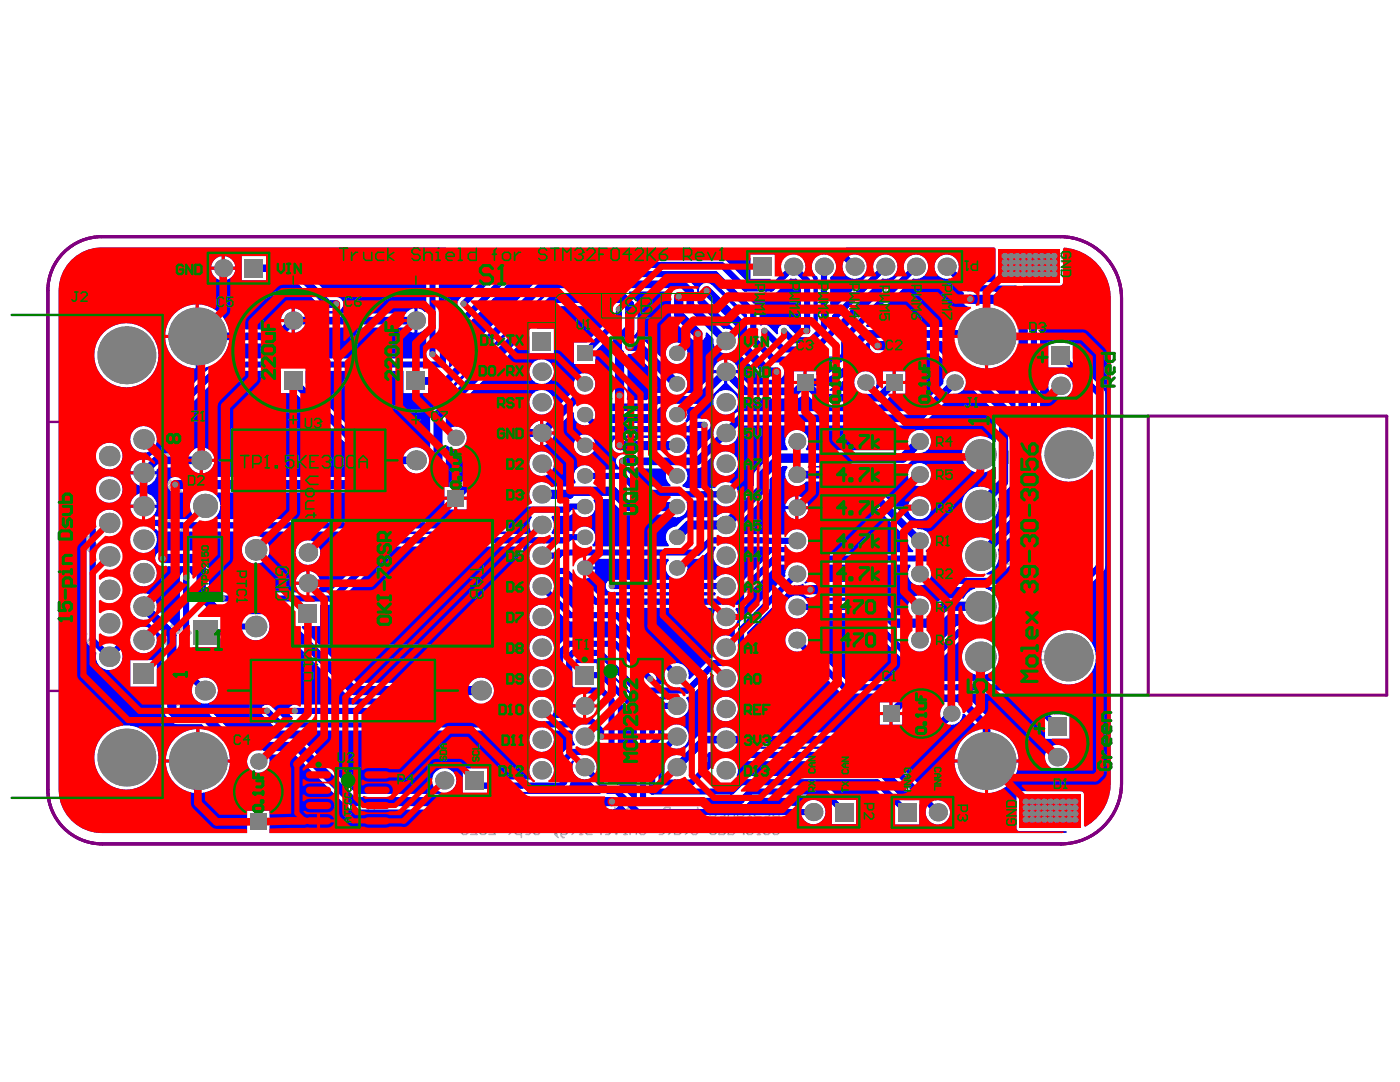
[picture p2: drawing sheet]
<svg xmlns="http://www.w3.org/2000/svg" width="279mm" height="216mm" viewBox="0 0 279 216" stroke-linecap="round" stroke-linejoin="round" font-family="sans-serif">
<path d="M12.3 50.8a10.8 10.8 0 0 1 8-3.6h191.2a12.3 12.3 0 0 1 12.3 12.3v96.8a12.1 12.1 0 0 1-12.1 12.1h-191.3a10.8 10.8 0 0 1-10.9-10.9v-99.5a10.7 10.7 0 0 1 2.8-7.2zM229.2 83h47.6v55.7h-47.6z" fill="none" stroke="#800080" stroke-width=".61"/>
<path d="M9.6 62.8v96.4M9.6 84.2h22.8M9.6 137.9h22.8" fill="none" stroke="#800080" stroke-width=".48"/>
<path d="M15.7 89.3h2.4M18.1 88.9v.9M17.7 131.8l.4 .4v.8l-.4 .4h-1.6l-.4-.4v-.8l.4-.4h.4l.4 .4v1.2" fill="none" stroke="#c0c073" stroke-width=".61"/>
<circle cx="15.7" cy="89.3" r=".31" fill="#c0c073"/>
<path d="M16.1 88.9l-.4 .4M17.7 91l.4 .4v.8l-.4 .4h-.8l-.4-.4v-.4l.4-.8h-1.2v1.6" fill="none" stroke="#c0c073" stroke-width=".61"/>
<path d="M157.6 56.6v1.2l1.3-1.2h.3l.3 .3v.6l-.3 .3M157.6 58.4h1.9l-.6 .6 .6 .6h-1.9M163.4 58.5h1.9l-.6 .6 .6 .6h-1.9M164.7 56.7h.3l.3 .3v.6l-.3 .3M157.6 63.3h1.9v-.9l-.3-.3h-.6l-.4 .3v.9M159.5 60.2h-1.9l.6 .7-.6 .6h1.9M163.4 63.4h1.9v-.9l-.3-.3h-.6l-.3 .3v.9M165.3 60.3h-1.9l.7 .6-.7 .7h1.9M94.4 148.6v.8h1.2M94.6 149.8l-.2 .2v.4l.2 .2h.8l.2-.2v-.4l-.2-.2M95.4 151l.2 .2v.4l-.4 .2-.2-.2v-.4l-.4-.2-.2 .2v.4l.2 .2" fill="none" stroke="#c0c073" stroke-width=".31"/>
<circle cx="164.7" cy="56.7" r=".15" fill="#c0c073"/>
<g fill="none" stroke="#c0c073" stroke-width=".31">
<path d="M164.4 57v.3M164.4 57l-.3-.3h-.3l-.4 .3v.6l.4 .3M164.7 56.7l-.3 .3M182 59.1h1.8l-.6 .7 .6 .6h-1.8M182 57.6l.3-.3h.3l.3 .3v.9h-.6l-.3-.3zM183.8 57.3l-.3 .6-.6 .6M188 58.3h.3l1.2-1.3h.3v1.3M188 58.9h1.8l-.6 .6 .6 .6h-1.8M212.2 50.3h1.2l.3 .4v.9h-1.8v-.9zM213.4 54l.3 .3v.6l-.3 .3h-1.2l-.3-.3v-.6l.3-.3h.6v.6M213.7 52.2h-1.8l1.8 1.2h-1.8M182 64h1.8v-.9l-.3-.3h-.6l-.3 .3v.9"/>
<path d="M183.8 61h-1.8l.6 .6-.6 .6h1.8M188 63.8h1.8v-.9l-.3-.4h-.6l-.3 .4v.9M189.8 60.7h-1.8l.6 .6-.6 .6h1.8M168.1 157.7h1.3M168.1 156.1l1.3 .8M168.1 152.4h.8l.5 .4-.5 .5h-.8M168.3 153.7l-.2 .2v.4l.2 .2h.9l.2-.2v-.4l-.2-.2M168.7 152.4v.9M169.4 157.3v.8M169.4 156.1l-1.3 .8M169.4 151.2h-1.3l1.3 .8h-1.3M186.5 153.3v.8h1.2"/>
<path d="M186.5 155.7h.8l.4 .4-.4 .4h-.8M186.7 156.9l-.2 .2v.5l.2 .2h.8l.2-.2v-.5l-.2-.2M187.1 155.7v.8M187.7 154.5h-1.2l1.2 .8h-1.2M200.9 163.3h1.8v.9l-.3 .3h-1.2l-.3-.3zM201.8 160.3v.6h.6l.3-.3v-.6l-.3-.4h-1.2l-.3 .4v.6l.3 .3M202.7 161.5h-1.8l1.8 1.2h-1.8"/>
</g>
<path d="M33.4 86.9l-.4-.4h-.4l-.4 .4v.8l.4 .4h.4l.4-.4M33.4 86.9l.4-.4h.4l.4 .4v.8l-.4 .4h-.4l-.4-.4M33.4 86.9v.8" fill="none" stroke="#c0c073" stroke-width=".61"/>
<path d="M35.1 53.2l.3-.4h.9v1.9h-.9l-.3-.3zM37 52.8v1.9l1.2-1.9v1.9M38.8 53.2l.3-.4h.6l.3 .4v1.2l-.3 .3h-.6l-.3-.3v-.6h.6M55.4 52.7v1.8l1.2-1.8v1.8M57.5 52.7h.6M57.5 54.5h.6M57.8 52.7v1.8M58.7 52.7v1.2l.6 .6 .7-.6v-1.2M101.8 142.5h.7M102.2 140.7v1.8M103.1 141l.3-.3h.9v1.8h-.9l-.3-.3z" fill="none" stroke="#c0c073" stroke-width=".48"/>
<circle cx="102.2" cy="140.7" r=".24" fill="#c0c073"/>
<g fill="none" stroke="#c0c073" stroke-width=".48">
<path d="M95.7 73.1l1.2 1.8M96.9 73.1l-1.2 1.8M98.2 74.3l-.6 .6M98.8 74.3h-.9l-.3-.3v-.6l.3-.3h.9v1.8M99.4 73.7l1.2 1.2M101.2 73.4l.3-.3h.7l.3 .3v1.2l-.3 .3h-.7l-.3-.3zM101.8 68.8h.7M102.2 67v1.8M103.1 67.3l.3-.3h.9v1.8h-.9l-.3-.3zM103.1 73.4l.3-.3h.9v1.8h-.9l-.3-.3zM102.5 92l-.3-.3h-.7l-.3 .3v.3l1.3 1.2h-1.3M103.1 92l.3-.3h.9v1.8h-.9l-.3-.3z"/>
<path d="M101.2 117.4l.3-.3h1v.6l-.3 .3h-.7l-.3-.3zM101.2 116.2l.6 .3 .7 .6M103.1 116.5l.3-.3h.9v1.8h-.9l-.3-.3zM100 140.7h.6l.3 .3v1.2l-.3 .3h-.6l-.3-.3v-1.2zM102.2 140.7l.3 .3"/>
</g>
<circle cx="102.2" cy="67" r=".24" fill="#c0c073"/>
<g fill="none" stroke="#c0c073" stroke-width=".48">
<path d="M96 67l1.3 1.8M97.3 67l-1.3 1.8M97.9 67h1.2M98.5 67v1.8M99.7 67.6l1.2 1.2M102.2 67l.3 .3M14 98l.9 .9M14.6 97.4l-1.3 1.3M15.5 98.2l-1.3 1.3M15.9 98.7l-1.3 1.3 2.2-.5-1.3 1.3M15.9 101.3l.9-.9h.9v.9l-.9 .8M16.6 100.6l.9 .9"/>
<path d="M18.3 101.5h.5l.4 .4v.4l-.9 .9h-.4l-.4-.4v-.5"/>
</g>
<path d="M32.8 134.6h2.5M35.3 134.2v.8" fill="none" stroke="#c0c073" stroke-width=".61"/>
<circle cx="32.8" cy="134.6" r=".31" fill="#c0c073"/>
<path d="M33.2 134.2l-.4 .4" fill="none" stroke="#c0c073" stroke-width=".61"/>
<path d="M58.5 59.7v1.6M83 59.7v1.6M58.5 79.3v1.6M83 79.3v1.6M57.7 80.1h1.6M82.2 80.1h1.6M87.8 149.9l.2-.2h.9l.2 .2v.6h-1.3zM87.8 148.5h.9l.4 .4-.4 .4h-.9M88.5 148.5v.8M88.9 150.9l.2 .2v.4l-.4 .2-.2-.2v-.4l-.5-.2-.2 .2v.4l.2 .2" fill="none" stroke="#c0c073" stroke-width=".31"/>
<path d="M101.8 154.7h.7M102.2 152.9v1.8M103.1 153.2l.3-.3h.9v1.8h-.9l-.3-.3z" fill="none" stroke="#c0c073" stroke-width=".48"/>
<circle cx="102.2" cy="152.9" r=".24" fill="#c0c073"/>
<g fill="none" stroke="#c0c073" stroke-width=".48">
<path d="M102.5 98.1l-.3-.3h-.7l-.3 .3v.3M103.1 98.1l.3-.3h.9v1.8h-.9l-.3-.3zM101.2 110.1h1.3v.9l-.7-.3h-.3l-.3 .3v.6l.3 .3h.7l.3-.3M101.2 104.9h1.3l-1-1v1.9M103.1 104.2l.3-.3h.9v1.9h-.9l-.3-.3zM103.1 110.4l.3-.3h.9v1.8h-.9l-.3-.3zM101.2 135.5h1l.3-.4v-.3l-.3-.3h-.7l-.3 .3v1.3l.3 .3h.7l.3-.3M101.5 129.3l-.3 .3v.3l.3 .4h.7l.3-.4v-.3l-.3-.3M101.5 129.3l-.3-.3v-.3l.3-.3h.7l.3 .3v.3l-.3 .3M101.5 129.3h.7M102.5 122.3h-1.3v.3l1.3 1.2v.3M103.1 122.6l.3-.3h.9v1.8h-.9l-.3-.3z"/>
<path d="M103.1 128.7l.3-.3h.9v1.9h-.9l-.3-.4zM103.1 134.8l.3-.3h.9v1.9h-.9l-.3-.3zM100.9 153.2l-.3-.3h-.6l-.3 .3v.3l1.2 1.2h-1.2M102.2 152.9l.3 .3"/>
</g>
<circle cx="101.2" cy="98.4" r=".24" fill="#c0c073"/>
<path d="M99.4 79.5h1.2M100 79.5v1.8M101.2 79.8l.3-.3h.7l.3 .3v.3l-.3 .3h-.7l-.3 .3v.3l.3 .3h.7l.3-.3M101.2 98.4l.3 .3M101.5 98.7h.3M101.5 98.7l-.3 .3v.3l.3 .3h.7l.3-.3M103.7 80.7l-.6 .6M104.3 80.7h-.9l-.3-.3v-.6l.3-.3h.9v1.8" fill="none" stroke="#c0c073" stroke-width=".48"/>
<g fill="none" stroke="#c0c073" stroke-width=".31">
<path d="M151.3 57.8h1.9l-.6 .6 .6 .6h-1.9M151.3 56.6v.6M151.3 56.9h1.9M153.2 59.7h-1.9l.7 .6-.7 .6h1.9M151.3 62.7h1.9v-.9l-.3-.3h-.6l-.3 .3v.9M161.4 157.9h1.2v-.6l-.2-.2h-.4l-.2 .2v.6M161.4 157.1l.4 .4M161.4 155.8l1.2 .9M161.4 152.2h.8l.4 .4-.4 .4h-.8M161.6 153.4l-.2 .2v.4l.2 .2h.8l.2-.2v-.4l-.2-.2M162 152.2v.8M162.6 155.8l-1.2 .9"/>
<path d="M162.6 150.9h-1.2l1.2 .9h-1.2"/>
</g>
<circle cx="153.2" cy="56.9" r=".15" fill="#c0c073"/>
<g fill="none" stroke="#c0c073" stroke-width=".31">
<path d="M153.2 56.9l-.3 .3M169.5 58.7h1.9l-.6 .6 .6 .6h-1.9M170.5 56.8v1.3l.9-1h-1.9M175.6 59.1h1.8l-.6 .6 .6 .6h-1.8M177.4 57.3v1.2h-.9l.3-.6v-.3l-.3-.3h-.6l-.3 .3v.6l.3 .3M169.5 63.6h1.9v-1l-.3-.3h-.6l-.3 .3v1M171.4 60.5h-1.9l.7 .6-.7 .6h1.9M175.6 64h1.8v-.9l-.3-.3h-.6l-.3 .3v.9M177.4 60.9h-1.8l.6 .6-.6 .6h1.8M199.6 90v2.5l1.7-2.5v2.5M202.5 90h.8M202.5 92.5h.8"/>
<path d="M202.9 90v2.5M204.1 90v1.7l.8 .8 .9-.8v-1.7M180.4 155.9h.9l.4 .4-.4 .4h-.9M180.4 154.2h1.3M180.4 153.4h1.3M180.6 157.1l-.2 .2v.4l.2 .2h.9l.2-.2v-.4l-.2-.2M181.1 153.4v.8M181.1 155.9v.8M181.7 154.6h-1.3l1.3 .8h-1.3"/>
</g>
<g fill="none" stroke="#c0c073" stroke-width=".48">
<path d="M99.4 85.9l.3-.3h.9v1.8h-.9l-.3-.3zM101.2 85.6v1.8l1.3-1.8v1.8M103.1 85.9l.3-.3h.6l.3 .3v1.2l-.3 .3h-.6l-.3-.3v-.6h.6M15.5 105l-1.3 1.3-.9-.9M15.9 108l.9-.8h.9v.8l-.9 .9M15.9 105.4l-1.3 1.3 2.2-.4-1.3 1.3M16.6 107.4l.9 .8M18.3 108.2h.5l.4 .5v.4l-.9 .9h-.4l-.4-.5v-.4M13.8 124.8h.4l.7 .6-.5 .4h-.4l-.4-.4v-.4zM14.6 126.5l1.3-1.3v.9h.9l-1.3 1.3M14.6 123.9l.3 .6v.9M17.2 126.5l-1.3 1.3h.9v.9l1.3-1.3"/>
<path d="M18.5 129.5l-.6-.6v-.5l.4-.4h.5l.6 .7-1.3 1.2M101.8 148.6h.7M102.2 146.8v1.8M103.1 147.1l.3-.3h.9v1.8h-.9l-.3-.3z"/>
</g>
<circle cx="102.2" cy="146.8" r=".24" fill="#c0c073"/>
<path d="M100.3 148.6h.6M100.6 146.8v1.8M102.2 146.8l.3 .3" fill="none" stroke="#c0c073" stroke-width=".48"/>
<circle cx="100.6" cy="146.8" r=".24" fill="#c0c073"/>
<path d="M149.9 116.5l-.3-.3h-.6l-.3 .3v.3M150.5 118v-1.2l.6-.6 .6 .6v1.2M150.5 117.1h1.2M100.6 146.8l.3 .3M148.7 140.7h1.2v1.8M149.3 141.6h.6M150.5 140.7h1.2v1.8h-1.2M151.1 141.6h.6M153 141.9l-.7 .6M153.6 141.9h-1l-.3-.3v-.6l.3-.3h1v1.8" fill="none" stroke="#c0c073" stroke-width=".48"/>
<circle cx="148.7" cy="116.8" r=".24" fill="#c0c073"/>
<path d="M148.7 67.3v1.8l1.2-1.8v1.8M150.8 67.3h.6M150.8 69.1h.6M151.1 67.3v1.8M152 67.3v1.2l.6 .6 .7-.6v-1.2M149.9 91.7h-1.2v.3l1.2 1.2v.3M150.5 93.5v-1.2l.6-.6 .6 .6v1.2M150.5 92.6h1.2M148.7 116.8l.3 .3M149 117.1h.3M149 117.1l-.3 .3v.3l.3 .3h.6l.3-.3" fill="none" stroke="#c0c073" stroke-width=".48"/>
<path d="M199.6 131.2h1.7l-1.3-1.2v2.5M201.3 120.5l-.4-.4h-.9l-.4 .4v.4M202.1 122.6v-2.5l.8 .8 .8-.8v2.5M202.1 132.5v-2.5l.8 .8 .8-.8v2.5M204.5 120.1v2.5l.8-.9 .9 .9v-2.5M204.5 130v2.5l.8-.9 .9 .9v-2.5M208.6 121.7h-1.2l-.4-.4v-.8l.4-.4h1.2v2.5M208.6 131.6h-1.2l-.4-.4v-.8l.4-.4h1.2v2.5" fill="none" stroke="#c0c073" stroke-width=".31"/>
<circle cx="199.6" cy="120.9" r=".15" fill="#c0c073"/>
<path d="M201.3 110.5l-.4-.4h-.9l-.4 .4v.4l1.7 1.6h-1.7M202.1 112.5v-2.4l.8 .8 .8-.8v2.4M204.5 110.1v2.4l.8-.8 .9 .8v-2.4M208.6 111.7h-1.2l-.4-.4v-.8l.4-.4h1.2v2.4M199.6 120.9l.4 .4M200 121.3h.4M200 121.3l-.4 .4v.5l.4 .4h.9l.4-.4" fill="none" stroke="#c0c073" stroke-width=".31"/>
<g fill="none" stroke="#c0c073" stroke-width=".48">
<path d="M32.9 95.4h.5l.6 .6-1.3 1.3-.6-.7v-.4zM33.1 91.1l.9-.8h.9v.8l-.9 .9M33.1 88.5l-1.3 1.3h.9v.9l1.3-1.3M33.8 90.5l.9 .8M34.4 92.4h.9M34.4 96.4l-1.3 1.3 2.2-.4-1.3 1.3M35.5 97.9h.5l.4 .5v.4l-.9 .9h-.4l-.4-.5v-.4l.4-.4 .4 .4M35.7 92.9l-.6-.7v-.4l.4-.5h.5l.6 .7-1.3 1.3M33.3 127.7l.9 .9-.7 .6-.4-.9h-.4l-.5 .5v.4l.5 .4h.4M33.3 130.3l1.3-1.3v.9h.9l-1.3 1.3M33.3 138.4l1.3-1.3v.9h.9l-1.3 1.3M34.2 136.7l-.9-.9-.2 .3v1.7l-.2 .2"/>
<path d="M35.9 130.3l-1.3 1.3h.9v.9l1.3-1.3M35.9 138.4l-1.3 1.3h.9v.9l1.3-1.3M37.2 133.3l-.7-.6v-.5l.5-.4h.4l.7 .7-1.3 1.2M37.2 141.5l-.7-.7v-.4l.5-.4h.4l.7 .6-1.3 1.3M150.8 154.7h.6M151.1 152.9v1.8M152 153.2l.3-.3h1v1.8h-1l-.3-.3z"/>
</g>
<circle cx="151.1" cy="152.9" r=".24" fill="#c0c073"/>
<path d="M149.9 153.2l-.3-.3h-.6l-.3 .3v.3M151.1 152.9l.3 .3" fill="none" stroke="#c0c073" stroke-width=".48"/>
<circle cx="148.7" cy="153.5" r=".24" fill="#c0c073"/>
<path d="M148.7 130.3h.6M149 128.4v1.9M149.9 130.3v-1.3l.6-.6 .6 .6v1.3M149.9 129.3h1.2M148.7 153.5l.3 .3M149 153.8h.3M149 153.8l-.3 .3v.3l.3 .3h.6l.3-.3" fill="none" stroke="#c0c073" stroke-width=".48"/>
<circle cx="149" cy="128.4" r=".24" fill="#c0c073"/>
<g fill="none" stroke="#c0c073" stroke-width=".48">
<path d="M148.7 73.6l.3-.3h.9v1.9h-.9l-.3-.3zM148.7 79.5h1.2M149.3 79.5v1.8M150.5 73.3v1.9l1.2-1.9v1.9M150.5 79.8l.3-.3h.6l.3 .3v.3l-.3 .3h-.6l-.3 .3v.3l.3 .3h.6l.3-.3M152.3 73.6l.3-.3h.7l.3 .3v1.3l-.3 .3h-.7l-.3-.3v-.6h.7M148.7 99l.3-.3h.9v.6l-.3 .3h-.6l-.3-.3zM148.7 97.8l.6 .3 .6 .6M150.5 99.6v-1.2l.6-.6 .6 .6v1.2M150.5 98.7h1.2M153 80.7l-.7 .6M153.6 80.7h-1l-.3-.3v-.6l.3-.3h1v1.8"/>
<path d="M148.7 103.9h1.2v1l-.6-.4h-.3l-.3 .4v.6l.3 .3h.6l.3-.3M148.7 111h1.2l-.9-.9v1.8M150.5 105.8v-1.3l.6-.6 .6 .6v1.3M150.5 111.9v-1.2l.6-.6 .6 .6v1.2M150.5 111h1.2M150.5 104.9h1.2M148.7 134.8l.3-.3h.6l.3 .3v1.3l-.3 .3h-.6l-.3-.3zM149 128.4l.3 .3M149.9 122.6l-.3-.3h-.6l-.3 .3v.3l1.2 1.2h-1.2M150.5 124.1v-1.2l.6-.6 .6 .6v1.2M150.5 136.4v-1.3l.6-.6 .6 .6v1.3M150.5 135.5h1.2"/>
<path d="M150.5 123.2h1.2"/>
</g>
<path d="M200 99.3v2.4M203.7 99.3v2.4l.8-.8 .8 .8v-2.4M199.6 101.7h.8M201.3 101.7v-2.4l.8 .8 .8-.8v2.4M207.8 100.9h-1.2l-.4-.4v-.8l.4-.4h1.2v2.4" fill="none" stroke="#c0c073" stroke-width=".31"/>
<circle cx="200" cy="99.3" r=".15" fill="#c0c073"/>
<path d="M200 99.3l.4 .4" fill="none" stroke="#c0c073" stroke-width=".31"/>
<path d="M148.7 85.6v1.2l.6 .6 .6-.6v-1.2M150.5 85.6h1.2v.9l-.6-.3h-.3l-.3 .3v.6l.3 .3h.6l.3-.3M32.9 102.2h.5l.6 .6-1.3 1.3-.6-.6v-.4zM34.4 103.3l-1.3 1.3 2.2-.5-1.3 1.3M35.5 104.8h.5l.4 .4v.5l-.9 .8h-.4l-.4-.4v-.4l.4-.5 .4 .5M32.7 122.1l.8 .9v-1.3l-1.3 1.3M33.3 124.1l1.3-1.3v.9h.9l-1.3 1.2M35.9 124.1l-1.3 1.3h.9v.8l1.3-1.3M37.2 127.1l-.7-.6v-.5l.5-.4h.4l.7 .6-1.3 1.3M153.6 147.1l-.3-.3h-.7l-.3 .3v.3" fill="none" stroke="#c0c073" stroke-width=".48"/>
<circle cx="152.3" cy="147.4" r=".24" fill="#c0c073"/>
<path d="M149.9 147.1l-.3-.3h-.6l-.3 .3v.3M150.5 146.8v1.2l.6 .6 .6-.6v-1.2M152.3 147.4l.3 .3M152.6 147.7h.4M152.6 147.7l-.3 .3v.3l.3 .3h.7l.3-.3" fill="none" stroke="#c0c073" stroke-width=".48"/>
<circle cx="148.7" cy="147.4" r=".24" fill="#c0c073"/>
<path d="M148.7 147.4l.3 .3M149 147.7h.3M149 147.7l-.3 .3v.3l.3 .3h.6l.3-.3" fill="none" stroke="#c0c073" stroke-width=".48"/>
<path d="M149.3 163h.6M149.9 161.7h-.3v1.3M150.6 161.7h.9l.3 .3-.3 .3h-.6l-.3 .3 .3 .4h.9M153.6 162.3h-1.2v-.3l.3-.3h.6l.3 .3v.6l-.3 .4h-.6M154.2 161.4l.3-.3h.9v1.9h-.9l-.3-.4z" fill="none" stroke="#c0c073" stroke-width=".31"/>
<circle cx="149.6" cy="161.1" r=".15" fill="#c0c073"/>
<g fill="none" stroke="#c0c073" stroke-width=".31">
<path d="M120.3 163h.6M120.9 161.7h-.3v1.3M122.7 162l-.3-.3h-.6l-.3 .3v1M122.7 161.1v1.9M123.3 162l.3-.3h.6l.3 .3v.6l-.3 .4h-.6l-.3-.4zM125.8 162.3l-.6 .7M126.4 162.3h-.9l-.3-.3v-.6l.3-.3h.9v1.9M129.4 162l.3-.3h.4v1.3M129.4 162v1M129.4 162l-.3-.3-.3 .3v1M131.6 161.7h-.6l-.3 .3v1h.9l.3-.4-.3-.3h-.9M133.1 162.3l-.6 .7"/>
<path d="M133.7 162.3h-.9l-.3-.3v-.6l.3-.3h.9v1.9M136.2 161.7v1.6l.3 .3h.3M137.4 161.7v.9l-.3 .4h-.9M139.2 161.1v1.9h-.9l-.3-.4v-.6l.3-.3h.9M141.7 161.1v1.9h.9l.3-.4v-.6l-.3-.3h-.9M144.7 162.3h-1.2v-.3l.3-.3h.6l.3 .3v.6l-.3 .4h-.6M145.4 163v-1l.3-.3h.9v1.3M147.2 163h.9l.3-.4v-.6l-.3-.3h-.9v1.6l.3 .3h.3"/>
</g>
<circle cx="120.6" cy="161.1" r=".15" fill="#c0c073"/>
<g fill="none" stroke="#c0c073" stroke-width=".31">
<path d="M90 163h.6M90.6 161.7h-.3v1.3M91.2 163h.9l.3-.4v-.6l-.3-.3h-.9v1.6l.3 .3h.3M93 163v-1l.3-.3h1v1.3M94.9 161.1h1.2v1.9h-1.2M95.5 162h.6M98.5 161.7h1l.3 .3-.3 .3h-.7l-.3 .3 .3 .4h1M101 162l.3-.3h.3v1.3M101 162v1M101 162l-.3-.3-.3 .3v1M103.4 162.3h-1.2v-.3l.3-.3h.6l.3 .3v.6l-.3 .4h-.6M104.4 161.7h.6"/>
<path d="M104.7 161.4v1.2l-.3 .4M105.6 161.7h.9l.3 .3-.3 .3h-.6l-.3 .3 .3 .4h.9M107.4 161.7v1.6l.3 .3h.3M108.6 161.7v.9l-.3 .4h-.9M109.2 161.4l.4-.3h.6l.3 .3v.3l-.3 .3h-.6l-.4 .3v.3l.4 .4h.6l.3-.4M113.5 162.6h.3v.4h-.3zM113.5 163l.6 .6M114.8 161.4l.3-.3h.6l.3 .3v1.2l-.3 .4h-.6l-.3-.4v-.6h.6M118.7 161.7h.6M119 161.4v1.2l-.3 .4"/>
</g>
<circle cx="90.3" cy="161.1" r=".15" fill="#c0c073"/>
<path d="M81.1 163h.6M81.7 161.7h-.3v1.3M82.6 161.7h.3l.6 .6M83.5 161.7v1.3M85.4 162.3h-1.2v-.3l.3-.3h.6l.3 .3v.6l-.3 .4h-.6M87.2 162.3h-1.2v-.3l.3-.3h.6l.3 .3v.6l-.3 .4h-.6M87.8 163v-1l.3-.3h1v1.3" fill="none" stroke="#c0c073" stroke-width=".31"/>
<circle cx="81.4" cy="161.1" r=".15" fill="#c0c073"/>
<g fill="none" stroke="#c0c073" stroke-width=".31">
<path d="M67.3 162.6h.3v.4h-.3zM68.6 161.7h.6M68.9 161.4v1.2l-.3 .4M71 163h-.9l-.3-.4v-.6l.3-.3h.9v1.9M72.8 162.3h-1.2v-.3l.3-.3h.6l.3 .3v.6l-.3 .4h-.6M73.5 161.4l.3-.3h.9v1.9h-.9l-.3-.4zM77.1 163h.9l.3-.4v-.6l-.3-.3h-.9v1.6l.3 .3h.3M79 163v-1l.3-.3h.9v1.3M124.5 166.5h.7M125.2 165.3h-.3v1.2M125.8 166.5v-.9l.3-.3h.9v1.2M127.6 164.7v1.5l.3 .3h.6l.3-.3v-1.5"/>
<path d="M132.5 165.9h-1.2v-.3l.3-.3h.6l.3 .3v.6l-.3 .3h-.6M133.4 165.3h.6M133.7 165v1.2l-.3 .3M135.6 165.3h-.7l-.3 .3v.9h1l.3-.3-.3-.3h-1M136.8 165.3h.6M137.1 165v1.2l-.3 .3M138 165l.3-.3h.6l.3 .3v.3l-.3 .3h-.6l-.3 .3v.3l.3 .3h.6l.3-.3M141.7 165.6l.3-.3h.6l.3 .3v.6l-.3 .3h-.6l-.3-.3zM143.5 164.7v1.8h.9l.3-.3v-.6l-.3-.3h-.9M146.3 165.3h-.6l-.3 .3v.9h.9l.3-.3-.3-.3h-.9M147.5 165.3h.3l.6 .6M148.4 165.3v1.2"/>
<path d="M149 165.6l.3-.3h.6l.3 .3v.6l-.3 .3h-.6l-.3-.3zM151.2 166.5h.6M151.8 164.7h-.3v1.8M152.7 165.3h.6l.3 .3v.6l-.3 .3h-.6l-.3-.3v-.6zM154.2 165l.3-.3h.6l.3 .3v1.2l-.3 .3h-.6l-.3-.3"/>
</g>
<circle cx="124.9" cy="164.7" r=".15" fill="#c0c073"/>
<path d="M115.7 166.5h.6M116.3 165.3h-.3v1.2M116.9 165.3h.9l.3 .3-.3 .3h-.6l-.3 .3 .3 .3h.9M119 165.3h.3l.7 .6M120 165.3v1.2M121.8 165.9h-1.2v-.3l.3-.3h.6l.3 .3v.6l-.3 .3h-.6M122.4 165.3l.6 1.2 .6-1.2" fill="none" stroke="#c0c073" stroke-width=".31"/>
<circle cx="116" cy="164.7" r=".15" fill="#c0c073"/>
<g fill="none" stroke="#c0c073" stroke-width=".31">
<path d="M92.4 164.7h.6l.3 .3v1.2l-.3 .3h-.6l-.3-.3v-1.2zM95.2 165l-.3-.3h-.6l-.3 .3v.3l1.2 1.2h-1.2M95.8 165l.3-.3h.6l.3 .3v1.2l-.3 .3h-.6l-.3-.3zM98.8 165l-.3-.3h-.6l-.3 .3v.3l1.2 1.2h-1.2M101.6 165.3h.6M101.9 165v1.2l-.3 .3M104 166.5h-.9l-.3-.3v-.6l.3-.3h.9v1.8M105.9 165.9h-1.2v-.3l.3-.3h.6l.3 .3v.6l-.3 .3h-.6M106.5 165l.3-.3h.6l.3 .3v.3l-.3 .3h-.6l-.3 .3v.3l.3 .3h.6l.3-.3M110.8 166.2h.3v.3h-.3zM110.8 166.5l.6 .6M112 165.3v1.5l.3 .3h.3"/>
<path d="M113.2 165.3v.9l-.3 .3h-.9M114.1 165.3h.7M114.5 165v1.2l-.4 .3"/>
</g>
<g fill="#00f">
<path d="M110.6 140.3a2.43 2.43 0 0 0 2.4-1.7l.3-.1a1.42 1.42 0 0 0 1.3 .5l.2 .3-.5 1.2h2.4v.7h-2.4l.5 1.2-.2 .3a1.41 1.41 0 0 0-1.2 .6h-3.2l-.2-.3a2.31 2.31 0 0 0 .4-2.4z"/>
<path d="M110.2 115.2h2.1l6.1 6-.1 .3h-3.9l-3.9-3.9a2.35 2.35 0 0 0-.5-2.1z"/>
<path d="M137.9 56h4.3l6.9 6.8v.7l-.3 .1-6.7-6.7a1.56 1.56 0 0 0-2.2 0 1.56 1.56 0 0 0 0 2.2l6.6 6.6v.1l-.3 .2a2.26 2.26 0 0 0-1.8-.4l-5.2-5.2-.1-2.7-1.3-1.5z"/>
<path d="M160.4 51.4h2l.1 .3a2.4 2.4 0 0 0 .7 3.6v9.5l-.6 .6-.3-.2v-9.2l-.3-.9-1.3-1.3a2.31 2.31 0 0 0-.5-2.1z"/>
<path d="M199.1 109.6l5.7-5.7 .3 .2v4.2l-6.3 6.3h-1.9v-.3a3.6 3.6 0 0 0 2.2-4.7z"/>
<path d="M123.3 140.1l.3-.1 3.5 3.4v16.3l-.3 .1-3.3-3.1-1.6-.1-2.9-2.9a2.32 2.32 0 0 0-.4-2.1l.1-.3h1.8a4.2 4.2 0 0 0 2.7-2.3z"/>
<path d="M118.5 81.6l.2-.2 .9 .9 .4 .3 .6 .1h9l.6-.1 .4-.3 1.1-1.1h1.4l.2 .3a2.08 2.08 0 0 0 .1 2.6l-.2 .3h-13.1l-1.3-1.3a1.97 1.97 0 0 0-.3-1.5z"/>
<path d="M87.6 54.7l3.2-3.3h8.8l-.1 .5-7.9 7.8a1.22 1.22 0 0 0 .6 2.1l.1 .3-4.4 4.5-.3-.1z"/>
<path d="M116.7 113h2.1l-.3-.8-.3-.4 .1-.3h15.1l.1 .3a2.15 2.15 0 0 0 .9 3.6l-.1 .3h-12.2a1.25 1.25 0 0 0-1.2 1.2 1.25 1.25 0 0 0 1.2 1.3h20.6l.2 .3-.2 .3h-23.3l-3-3 .1-.3a2.1 2.1 0 0 0 2.3-1.9h-2.1z"/>
<path d="M136.7 111.5l3.1-.1 2.5-2.3h.4l.2 .3a2.46 2.46 0 0 0 .3 3.3 2.46 2.46 0 0 0 3.3 0 2.46 2.46 0 0 0 .3-3.3l.1-.3 10.2 .1 .7 .7-.1 .3-3.6 .1-6.6 6.4-.3-.1a2.45 2.45 0 0 0-1.9-2 2.45 2.45 0 0 0-2.6 1.1h-7v-.3a2.15 2.15 0 0 0 .9-3.6z"/>
<path d="M149.1 118.7l6-6h2.1l.1 .3a2.21 2.21 0 0 0-.5 2l-9.7 9.6-.2-.2a2.38 2.38 0 0 0-.1-2.8l.1-.3a1.72 1.72 0 0 0 2.1-.8z"/>
<path d="M124.6 93.5h8.5l.2 .2a2.11 2.11 0 0 0 .6 3.1l-.1 .3h-5.6l-3-3-.6-.3z"/>
<path d="M125.2 70.8l.2-.2h1.5l6 6.1v.5l.6 .9-.1 .3-2.8 .1-1.5 1.4h-3.9l-.2-.3 .2-.7z"/>
<path d="M144.7 51.4h5.1v4.2h3.9l.1 .3-.4 .4h-4.1l-4.5-4.4z"/>
<path d="M149.1 58.8l5.3-.1 3.3-3.1h1.2l.9 .9v8.9l-.1 .6v.3l-.2 .3h-.8l-1.1-1.1a1.27 1.27 0 0 0-1.7-.6 1.27 1.27 0 0 0-.6 1.7l-.2 .2-1.7-1.7a1.21 1.21 0 0 0-1.5-.1l-.3-.2-.1-3-2.6-2.7z"/>
<path d="M114.9 131.5h4.3l7.6 7.4 6.2 .1 .1 .3-.2 .3a1.71 1.71 0 0 0-2.1 .8l-.1 5.8-.8 .8-.3-.1v-4l-.4-.9-8.2-8.1-.9-.4h-1v-1.2h-4.2z"/>
<path d="M110.2 102.9h3.1l.5-.1 .6-.5h.5a2.14 2.14 0 0 0 3 .5 2.14 2.14 0 0 0 .5-2.9l.2-.3h3.1l2.6 2.6 .5 .3 .6 .1h8.1a2.15 2.15 0 0 0 2.8 .2 2.15 2.15 0 0 0 .7-2.6l.2-.3h5.5a2.46 2.46 0 0 0 3.8 .5l.2 .2-1.6 1.7a2.3 2.3 0 0 0-2.2 .9h-5.4l-.6 .1-1.9 1.7a2.15 2.15 0 0 0-2 1.4 2.15 2.15 0 0 0 .5 2.3l-.1 .3h-15.1l-.1-.3a2.15 2.15 0 0 0-.1-3.1 2.15 2.15 0 0 0-3.2 .4l-1.7 .1-.7 .5h-2.3l-.2-.3a2.37 2.37 0 0 0 0-3.1z"/>
<path d="M123.6 121.3h19.1l.2 .3a2.46 2.46 0 0 0 .3 3.4 2.46 2.46 0 0 0 3.4-.1l.2 .1-.2 .6v1.5l-.3 .2a2.45 2.45 0 0 0-3.2 .2 2.45 2.45 0 0 0-.2 3.2l-.2 .3-.5 .1-.4 .3-4.2 4.2-.2-.2a2.43 2.43 0 0 0-3-3l-10.9-10.8z"/>
<path d="M185.3 125.9l1-.5 2.9-2.9h3.1a3.5 3.5 0 0 0 2.3 2v.3h-3.1l-.9 .4-6.2 6.1h-.9l-1.6-1.5 .2-.2a2.3 2.3 0 0 0 3.1-.3 2.3 2.3 0 0 0 0-3.1z"/>
<path d="M207.6 91.7h.3a5.5 5.5 0 0 0 4.3 4.3 5.5 5.5 0 0 0 5.6-2.3l.3 .1v18.8l-12.3 12.2h-9.1v-.3a3.7 3.7 0 0 0 2.6-3.5 3.7 3.7 0 0 0-2.6-3.6v-.3h2.6l.9-.3 7.3-7.5z"/>
<path d="M97.5 158h14.4a2.52 2.52 0 0 0 2-2v-3.9l.4-.4 .3 .2a2.44 2.44 0 0 0 .1 2.7 2.44 2.44 0 0 0 2.6 .9l2.6 2.6-.1 .3h-22.2z"/>
<path d="M146.9 151.9h28.3l7.5 7.5-.1 .3h-2.2l-4.5-4.5-.9-.4h-27.1l-.6 .2-.3-.2a2.37 2.37 0 0 0-.2-2.6z"/>
<path d="M160.9 112.7h20.7l.2 .3a2.31 2.31 0 0 0 1.3 3.8 2.31 2.31 0 0 0 2.5-3.1l.3-.2 3.7 3.5 5 .1v.3a3.5 3.5 0 0 0-2.3 2h-3.8l-.6 .1-1.8 1.7-.3-.2a2.31 2.31 0 0 0-3-2.1 2.31 2.31 0 0 0-1.2 3.6l-.1 .3h-2.3l-6.2-6.2-.5-.4-.6-.1h-10.2l-.6 .1-.4 .3-.2-.2a2.27 2.27 0 0 0 .2-3.3z"/>
<path d="M166.5 51.4h.5l1.2 1.2a2.44 2.44 0 0 0 2.2 3 2.44 2.44 0 0 0 2.6-2.6 2.44 2.44 0 0 0-3-2.1l-1.2-1.2 .1-.3h29.5l.3 .2v6.7h-4.9l-2.5-2.5a2.44 2.44 0 0 0-2.2-3 2.44 2.44 0 0 0-2.6 2.6 2.44 2.44 0 0 0 3 2.2l2.8 2.8 .1 .4a1.69 1.69 0 0 0 1.2 2.6l.1 .2a6.3 6.3 0 0 0-2.9 3.6h-17.8l-.2-.3 9.4-9.3a2.44 2.44 0 0 0 3-2.2 2.44 2.44 0 0 0-2.6-2.6 2.44 2.44 0 0 0-2.2 3l-12.2 12.3-.3-.2v-2.2l8.2-8.1a2.44 2.44 0 0 0 3-2.2 2.44 2.44 0 0 0-2.6-2.6 2.44 2.44 0 0 0-2.2 3l-8.3 8.3-.3-.1v-6.7a2.4 2.4 0 0 0 .7-3.6z"/>
<path d="M89.6 68.4l12.5-12.4h4.7l.1 .2-17.1 17.1-.2-.1z"/>
<path d="M61 74h19.6v4.5h4.8v-1.1l4.3-.1 .4-.3 18.9-18.9h.4l.1 .3-23.2 23.2-.3 .5-.2 .6v8.4l-.2 .1a2.61 2.61 0 0 0-2.2-1.9 2.61 2.61 0 0 0-2.6 1.1h-5.9l-13.9-13.9z"/>
<path d="M38.4 129.2h5.5v-1.8a2.61 2.61 0 0 0 3.1-1.1h1.6a2.76 2.76 0 0 0 3.8 1.1 2.76 2.76 0 0 0 .9-3.9l.2-.3h.3l15.7 15.7 .5 .3 .6 .2h23.3l.8 .7 .6 .2-.1 .3h-36.4a1.24 1.24 0 0 0-1.2 1 1.24 1.24 0 0 0 .7 1.4l-.1 .3h-1.7l-2.3-2.3a1.25 1.25 0 0 0-1.8 0 1.25 1.25 0 0 0 0 1.7l2.7 2.7 .9 .4h50l.2 .3a2.46 2.46 0 0 0 .2 3.3 2.46 2.46 0 0 0 3.4 0 2.46 2.46 0 0 0 .2-3.3l.2-.3 4-.1 .3 .3a2.31 2.31 0 0 0 .3 2.5l-.2 .3-.9 .1-.4 .3-1.8 2-.1 4.3h-1.2l-.2-.3a2.46 2.46 0 0 0-.2-3.3 2.46 2.46 0 0 0-3.4 0 2.46 2.46 0 0 0-.2 3.3l-.2 .3h-8.8v-2.2h-4.8v4.9l-.2 .2h-3v-.3a2.44 2.44 0 0 0 1.5-3.7 2.44 2.44 0 0 0-4 0 2.44 2.44 0 0 0 1.4 3.7v.3h-17l-10.5-10.5-.5-.4-.6-.1h-6l-.6-.2-5.3 .2-5.6-5.5-.5-.4-.6-.1h-4.9l-.1-.2v-6.3l.3-.1 2.2 2.3a2.62 2.62 0 0 0 2.2 3.3 2.62 2.62 0 0 0 2.9-2.9 2.62 2.62 0 0 0-3.4-2.2l-1.7-1.8z"/>
<path d="M153.5 95.6l2.7-2.6h.9l.1 .3a2.3 2.3 0 0 0 .4 3.2 2.3 2.3 0 0 0 3.2-.4h8.9l11.5 11.5a2.22 2.22 0 0 0 1.1 2.3l-.1 .3h-21.9l-.1-.3a2.31 2.31 0 0 0 .5-3.6 2.31 2.31 0 0 0-3.6 .4l-10.2-.1-.1-.3a2.21 2.21 0 0 0 .5-1.8l5.8-5.8 .3-.5 .1-.6zM159.3 99v2h2a2.22 2.22 0 0 0-2-2zM157.4 99.7l-.4 .4-.3 .9h2v-2l-.8 .3zM159.3 101.6v2a2.22 2.22 0 0 0 2-2zM156.7 101.6a2.22 2.22 0 0 0 2 2v-2z"/>
<path d="M136.9 93.5l2.8-.1 4.7-4.6a2.43 2.43 0 0 0 2.8-2.8l1.1-1.1h35.1l.5-.1 .4-.3 6-6a2.19 2.19 0 0 0 2.4-1.8l.3-.1 5.7 5.7v5.9l-.3 .1a3.7 3.7 0 0 0-5.3-.3 3.7 3.7 0 0 0 0 5.3 3.7 3.7 0 0 0 5.3-.2l.3 .1v2.3l-1.8 1.8a3.7 3.7 0 0 0-4.9 3.1 3.7 3.7 0 0 0 4.1 4 3.7 3.7 0 0 0 3-4.9l2.3-2.2 .3-.5 .1-.6v-14.6l-.1-.6-.3-.5-7.3-7.3 .1-.2 .7 .2 1.7 .3v-6.4h.6v6.4a6.3 6.3 0 0 0 5.1-3l.3 .1v31.1l-5.7 5.7a3.7 3.7 0 0 0-4.7 2.2 3.7 3.7 0 0 0 2.2 4.7v.3h-3.8l-4.1-4.1-.4-.2-1.3-.1-.1-.3a2.3 2.3 0 0 0 1-2.8 2.3 2.3 0 0 0-2.5-1.5l-11.9-11.9-.5-.3-.5-.1h-9.1l.1-.3h18.9l.6-.1 .5-.4 2.1-2.1a2.31 2.31 0 0 0 2.4-2.3 2.31 2.31 0 0 0-2.3-2.3 2.31 2.31 0 0 0-2.3 2.4l-1.7 1.7h-18.6l-.1-.3a2.31 2.31 0 0 0-.2-3.2 2.31 2.31 0 0 0-3.2 0 2.31 2.31 0 0 0-.2 3.2l-.1 .3h-1.6l-.6 .1-.5 .3-3.5 3.6-.4 .5-.1 .6v2l-3.6 3.5-.2-.2a2.47 2.47 0 0 0-.3-3.6 2.47 2.47 0 0 0-3.6 .7h-5.7l-.8-.3v-.2a2.24 2.24 0 0 0 .6-3.2zM142.4 92.5a2.47 2.47 0 0 0 4.9 0 2.47 2.47 0 0 0-4.9 0zM181.2 94.7a2.32 2.32 0 0 0 4.6 0 2.32 2.32 0 0 0-4.6 0zM181.2 101.3a2.32 2.32 0 0 0 4.6 0 2.32 2.32 0 0 0-4.6 0z"/>
<path d="M125.6 58.1h8.4l.1 .3-.2 .8v3.6l.1 .6 .4 .5 3.8 3.9a1.54 1.54 0 0 0 1.8 .3 1.54 1.54 0 0 0 .8-1.6l.3-.2 1.3 1.3a2.45 2.45 0 0 0 1.2 2.6 2.45 2.45 0 0 0 2.9-.4l.4 .1 5.3 5.4a3.7 3.7 0 0 0 3.9 0 1.5 1.5 0 0 0 .1-2l.2-.3h10.7l.1 .3-2.5 1.6h-1.8v-.8h-1.9v4.5l2.2 2.1 .5 .1h11.7l.5-.1 .5-.3 1.7-1.8v-2h-1.9l-1.3 1.2h-.1l-.2-.3a2.25 2.25 0 0 0-2-3.4 2.25 2.25 0 0 0-1.7 3.6l-.1 .3h-5.2l-.1-.3 6.1-3.9 .3-.4 .1-.6v-3.3l1.3-1.4 .4 .3a1.54 1.54 0 0 0 1.4 2.1h11.9l3.2 3.3-.1 .3a2.19 2.19 0 0 0-1.8 2.5l-5.5 5.5h-35l-.6 .1-.4 .3-1.5 1.5a2.43 2.43 0 0 0-2.9 2.8l-3.8 3.9h-1.9l-.1-.4a2.13 2.13 0 0 0-.2-3.1l.1-.3a2.16 2.16 0 0 0 2.5-.9h1.6a1.25 1.25 0 0 0 1.2-1.2 1.25 1.25 0 0 0-1.2-1.3l-2.6 .1-.9 .7h-.2l-.2-.3a2.07 2.07 0 0 0 .1-2.5l.1-.3h2.3l.5-.1 .5-.3 4.3-4.2v-2.1h-2.1l-3.8 3.9h-1.9l-.1-.3a2.15 2.15 0 0 0 .4-2.3 2.15 2.15 0 0 0-1.9-1.3l-6.5-6.5-.5-.4-1.7-.1-.2-.3 .9-1 .1-.6v-4.8a4.2 4.2 0 0 0-1.7-2.4zM132.9 70.5a2.16 2.16 0 0 0 4.3 0 2.16 2.16 0 0 0-4.3 0zM145.1 71.7v2.2h2.2a2.37 2.37 0 0 0-2.2-2.2zM143.1 72.4l-.4 .5-.3 1h2.1v-2.2l-.9 .3zM178.8 74.1v1.9h1.9v-1.9zM176.2 74.1v1.9h1.9v-1.9zM158.4 74.1v1.9h2v-1.9zM178.8 76.6v2h1.9v-2zM145.1 74.5v2.1l3.1 2.8 .6 .1h10.1l.5-.1 1-.8v-2l-11.1 .1-2-2.2zM142.4 80.3a2.47 2.47 0 0 0 4.9 0 2.47 2.47 0 0 0-4.9 0z"/>
<path d="M26.5 109.7l.3-.1a2.66 2.66 0 0 0 3.7 0 2.66 2.66 0 0 0 .1-3.7l.1-.3h.4l.6 .4 .4 .1h69.8l.9-.4 2.8-2.8h.4l.2 .3a2.37 2.37 0 0 0 0 3.1l-.2 .3h-28l-.9 .3-11.3 11.3h-2.3l-.1-.3 .5-1.2h-4.9l.5 1.2-.1 .3h-14.5a1.22 1.22 0 0 0-1.7 .9l-.4 .1-1.1-1.1v-5.6a3.5 3.5 0 0 0-2.6-2.6h-6.6a1.56 1.56 0 0 0-1.6 1.5 1.56 1.56 0 0 0 1.6 1.6h5.9l.2 .2v1.5l-.3 .1a1.26 1.26 0 0 0-1.4-.8 1.26 1.26 0 0 0-1 1.3v10.5l-.3 .1-4.3-4.5a2.65 2.65 0 0 0-1.4-2.7 2.65 2.65 0 0 0-3.1 .4l-.3-.1v-2.7h.3a2.67 2.67 0 0 0 3.7-.1 2.67 2.67 0 0 0 0-3.7 2.67 2.67 0 0 0-3.7 0l-.3-.1zM48.2 109.7a2.8 2.8 0 0 0 5.6 0 2.8 2.8 0 0 0-5.6 0zM59 110.3a2.47 2.47 0 0 0 4.9 0 2.47 2.47 0 0 0-4.9 0zM61.8 114v2.1h2.1a2.37 2.37 0 0 0-2.1-2.1zM59.7 114.6l-.4 .5-.3 1h2.1v-2.1l-.9 .2z"/>
<path d="M63.9 120.7h2.5l.8-.4 11.3-11.2h25.3v4.8a1.25 1.25 0 0 0 1.2 1.3h1l.2 .3a2.45 2.45 0 0 0-.2 2.9 2.45 2.45 0 0 0 2.7 1l4.7 4.5 9.1 .1 10.2 10.1a2.31 2.31 0 0 0 .4 2.1l-.1 .3h-2.1l-.2-.3a1.21 1.21 0 0 0-.1-1.6l-7.4-7.3-9.6-.1-.9 .4-1.8 1.8-.3-.1a2.46 2.46 0 0 0-3.2-2.5 2.46 2.46 0 0 0-1.3 3.8 2.46 2.46 0 0 0 3.9 .1h.5v3.2h-.5a2.45 2.45 0 0 0-3.5-.5 2.45 2.45 0 0 0-.2 3.6l-.1 .4-3.3 3.2h-6.2v-.3a2.61 2.61 0 0 0 1.5-4 2.61 2.61 0 0 0-4.3-.1h-22.7l-11-11 .1-.3h3.6zM105.6 123.1a2.5 2.5 0 0 0 5 0 2.5 2.5 0 0 0-5 0z"/>
<path d="M19.7 82.4l2-2 16.5-.1 6.5-6.3h11.4v4.5h2.9l14.4 14.3 .4 .3 .6 .2h6.4a2.46 2.46 0 0 0 2 1.1l.1 .4-.4 .3h-47.5a1.56 1.56 0 0 0-1.6 1.6 1.56 1.56 0 0 0 1.6 1.6h3.9l.1 .3a2.98 2.98 0 0 0 0 4.7l-.1 .3h-6.2a1.8 1.8 0 0 0-1.9-.5l-.2-.3 .4-.4 .3-1.1h-5.3l.3 1.1 .4 .4-.2 .3h-1.3l-.6 .2-.4-.1a2.63 2.63 0 0 0-4.2-.8l-.3-.2v-2.4l.3-.1a2.66 2.66 0 0 0 3.7-.2 2.66 2.66 0 0 0 0-3.7 2.66 2.66 0 0 0-3.7-.1l-.3-.2v-2.4l.3-.1a2.66 2.66 0 0 0 3.7-.1 2.66 2.66 0 0 0 0-3.7 2.66 2.66 0 0 0-3.7-.2l-.3-.1zM26 87.7a2.67 2.67 0 0 0 5.3 0 2.67 2.67 0 0 0-5.3 0zM40.5 89.3v2.2h2.3a2.52 2.52 0 0 0-2.3-2.2zM28.9 91.7v2.3h2.4l-.1-.3 .5-.4h6.3a2.45 2.45 0 0 0 1.9 1.1v-5.1a2.45 2.45 0 0 0-1.9 1.1h-6.9l-.5 .2-.5 .3-.9 .9zM26.8 92.5l-.5 .5-.3 1h2.3v-2.3l-1 .3zM40.5 92.2v2.2a2.52 2.52 0 0 0 2.3-2.2zM28.9 94.6v2.4a2.57 2.57 0 0 0 2.4-2.4zM26 94.6a2.57 2.57 0 0 0 2.3 2.4v-2.4zM28.9 98.4v2.3h2.4a2.57 2.57 0 0 0-2.4-2.3zM26.8 99.1l-.5 .6-.3 1h2.3v-2.3l-1 .3z"/>
<path d="M42.9 98.3h40.2l.6-.2 .5-.3 4.3-4.3 .3-.5 .2-.6v-3.4l.3-.1a2.25 2.25 0 0 0 3.2 .1 2.25 2.25 0 0 0 0-3.2 2.25 2.25 0 0 0-3.2 0l-.3-.1v-2.3l16.4-16.4 .2 .1v3.4h4.9v-4.9h-3.3l-.2-.3 4.2-4.2h10.9l.2 .3v1.7l-5.3 5.2h-2.5v4.3h4.3v-2.5l2.7-2.6 .2 .1a4.4 4.4 0 0 0 .4 3.6v7.7l.1 .7-.1 .3h-.9l-1.2-1.2-.5-.3-1-.1-.2-.3a2.15 2.15 0 0 0-.2-3 2.15 2.15 0 0 0-2.9 0 2.15 2.15 0 0 0-.2 3l-.1 .3-.6 .1-.5 .3-5.4 5.3v2.1h2.1l3.8-3.9 .3 .2a2.12 2.12 0 0 0 2.4 2.4l1.7 1.7 .9 .4h13.9l.1 .3-.2 .2h-9.3a1.58 1.58 0 0 0-2 1.3 1.58 1.58 0 0 0 1.6 1.8v.3a1.38 1.38 0 0 0-.8 1.4 1.38 1.38 0 0 0 1.2 1.2l-.1 .3h-5.6a2.14 2.14 0 0 0-3-.5 2.14 2.14 0 0 0-.5 3l-.1 .3a1.87 1.87 0 0 0-1.8 .6h-3a2.45 2.45 0 0 0-3.4-.4 2.45 2.45 0 0 0-.4 3.4l-.2 .3h-1l-.8 .4-2.8 2.8h-58.5l-.1-.3a2.98 2.98 0 0 0 0-4.7zM105.6 74.2a2.5 2.5 0 0 0 5 0 2.5 2.5 0 0 0-5 0zM105.6 80.3a2.5 2.5 0 0 0 5 0 2.5 2.5 0 0 0-5 0zM108.4 86.7v2.1a2.37 2.37 0 0 0 2.1-2.1zM91.2 97.1v2h2l11.3-11.3h1.6a2.26 2.26 0 0 0 1.7 1v-4.8a2.26 2.26 0 0 0-1.7 1h-2.2l-.5 .1-.5 .3zM114.5 88.8a2.16 2.16 0 0 0 4.3 0 2.16 2.16 0 0 0-4.3 0zM105.6 92.5a2.5 2.5 0 0 0 5 0 2.5 2.5 0 0 0-5 0zM88.7 97.2v1.9h1.9v-1.9zM91.2 99.7v1.9h2v-1.9zM88.7 99.7v1.9h1.9v-1.9z"/>
<path d="M14.2 51.9a8.5 8.5 0 0 1 6.1-2.5h68.6l.2 .3-3.9 4-.1 8.5-.3 .1-.6-.5-.9-.3v4.9l.9-.3 .6-.4 .3 .1v4.9l.1 .5-.1 .3h-40.7l-.1-.3a5.8 5.8 0 0 0 1.3-2.7h9.8l.5-.1 2.3-2v-2.1h-2.1l-1.3 1.4h-9.2a6.3 6.3 0 0 0-5.9-5v12.8l2-.4 .1 .3-4.6 4.5h-16l-.9 .4-3 3.1-.1 46.3 .4 .9 1.6 1.8a2.67 2.67 0 0 0 2.6 3.3 2.67 2.67 0 0 0 2.5-3.4l1.6-1.6 .3 .1a2.66 2.66 0 0 0 3.8 1.2 2.66 2.66 0 0 0 .7-4 2.66 2.66 0 0 0-3.9-.2l-.3-.1v-2.7l.3-.1 1.2 .7 1.1 .1 3.6 3.6v14.6l.2 .6 1.4 1.6 .5 .3 .6 .1h4.9l.8 .9-.1 .2-1.2-.1v6.1h6.1l-.2-1.3 .3-.1 .9 .3h2.6l.1 .3a2.25 2.25 0 0 0 1.9 3.4 2.25 2.25 0 0 0 2-3.4l.1-.3h5.2l10.6 10.6 .5 .3 .6 .1h51.6a1.61 1.61 0 0 0 1.5-1h.3l2.5 2.4 .8 .4h33l.4 .5a2.44 2.44 0 0 0 3.6-.2 2.44 2.44 0 0 0-.5-3.5 2.44 2.44 0 0 0-3.5 .7h-11.1l-.1-.3 1.2-1.3h13.6l2.2 2.2v3.1h4.9v-4.9h-3.1l-2-2 .1-.3h8.6l4.1 4.1v3.1h4.9v-3.9l.2-.2 1.1 1.1a2.44 2.44 0 0 0 2.2 3 2.44 2.44 0 0 0 2.6-2.6 2.44 2.44 0 0 0-3-2.2l-10.4-10.2-29-.1-.2-.3v-.1h37.7l.5-.1 .5-.3 3.9-4a2.2 2.2 0 0 0 2.5-2.1l.3-.1 3 2.9-.1 .4-.4 .1a6.4 6.4 0 0 0-4.4 5.8h12.8a6.3 6.3 0 0 0-5-6l-.1-1.3-.3-.4-5.2-5.2 .1-.3h9.9l5.9 5.9v3.1h4.9v-4.9h-3.2l-6.2-6.2-.9-.4h-34.2l-7.7-7.7a2.31 2.31 0 0 0-2.1-2.8 2.31 2.31 0 0 0-2.5 2.5 2.31 2.31 0 0 0 2.8 2.1l8.5 8.3 11.4 .1 .1 .3-1.4 1.4v2h2l1.4-1.4h6.4l.2 .3-.4 .8-.1 .8-3.5 3.6h-37.3l-.2-.4a2.45 2.45 0 0 0-3.8 .4l-2.8 .1-4.6 4.4a2.22 2.22 0 0 0-1.8 .5l-.4-.2v-.5l1.2-1.2 .6 .1a2.43 2.43 0 0 0 2.3-3.2 2.43 2.43 0 0 0-3.8-1.1l-.3-.2v-2l.3-.2 .3 .3a2.43 2.43 0 0 0 3.1-.5 2.43 2.43 0 0 0 0-3.2l.2-.3 .5-.1 .5-.2 4-4.1 .3 .1a2.47 2.47 0 0 0 2.9 3.1 2.47 2.47 0 0 0 1.5-4l.1-.3h1a1.25 1.25 0 0 0 1.2-1.2v-6.1l9.4-9.4a2.44 2.44 0 0 0 1.8-.3l.2 .3-.2 .3a1.56 1.56 0 0 0 1.4 2.1h9.5l.4 .4-.2 .3h-10.4l-.3-.4a2.31 2.31 0 0 0-3.4 .1 2.31 2.31 0 0 0 .3 3.4 2.31 2.31 0 0 0 3.4-.6h10l11.1 11.1a4 4 0 0 0 3.3 .2l6.6-6.4h2.4v.3a3.7 3.7 0 0 0-1.7 5.7 3.7 3.7 0 0 0 5.9 0 3.7 3.7 0 0 0-1.7-5.7v-.3l9.9-.1 13.7-13.6v-35.5l-6.4-6.5v-3.2h-4.9v4.9h3.1l5.8 5.7v8.6h-.3l-.7-.8a5.5 5.5 0 0 0-9.2 2.8h-.3v-28.3l-.4-.9-3.1-3.1 .1-.3h7.3l.5-.2 .2-.4v-6.7l.2-.3 .5 .1a10.1 10.1 0 0 1 8.8 10v96.8a9.9 9.9 0 0 1-5.1 8.7l-.3-.2v-6.3a.62 .62 0 0 0-.6-.6h-12.4l-.4 .6v6.7a.62 .62 0 0 0 .6 .7h9.4v.3h-159.1v-1.9h-4.5v1.9h-28.9a8.6 8.6 0 0 1-8.7-8.7v-99.6a8.6 8.6 0 0 1 2.5-6zM44.9 51.1v2.1h2a2.34 2.34 0 0 0-2-2.1zM42.8 51.8l-.4 .5-.3 .9h2.1v-2.1l-.9 .3zM44.9 53.8v2.1a2.34 2.34 0 0 0 2-2.1zM42.1 53.8a2.34 2.34 0 0 0 2.1 2.1v-2.1zM48.3 51.1v4.8h4.8v-1h4.7l6.7 6.8a3.4 3.4 0 0 0 3.6 0 1.4 1.4 0 0 0 .3-1.6 1.4 1.4 0 0 0-1.3-.8h-1l-6.7-6.8-.5-.3-5.8-.1v-1zM56.8 62.2l-.4 .5-.3 1h2.1v-2.2l-.9 .3zM58.8 61.5v4.9a2.26 2.26 0 0 0 1.7-1h20.5a2.26 2.26 0 0 0 1.7 1v-4.9a2.26 2.26 0 0 0-1.7 1.1h-20.5a2.26 2.26 0 0 0-1.7-1.1zM34.8 62.6a6.3 6.3 0 0 0-1.8 4.2h6.1v-6.1a6.3 6.3 0 0 0-4.3 1.9zM33 67.4a6.4 6.4 0 0 0 6.1 6.1v-6.1zM18.8 70.9a6.4 6.4 0 0 0 12.8 0 6.4 6.4 0 0 0-12.8 0zM209.2 77a2.47 2.47 0 0 0 4.9 0 2.47 2.47 0 0 0-4.9 0zM207.8 131.2a5.5 5.5 0 0 0 10.9 0 5.5 5.5 0 0 0-10.9 0zM26 131.7v5.3h5.3v-5.3zM175.6 140.1v2h1.9v-2zM142.4 141.5a2.47 2.47 0 0 0 4.9 0 2.47 2.47 0 0 0-4.9 0zM178.1 142.7v1.9h2v-1.9zM175.6 142.7v1.9h1.9v-1.9zM35 147.3a6.3 6.3 0 0 0-1.9 4.3h6.1v-6.1a6.3 6.3 0 0 0-4.2 1.8zM208.5 151.1a2.5 2.5 0 0 0 5 0 2.5 2.5 0 0 0-5 0zM18.8 151.2a6.4 6.4 0 0 0 12.8 0 6.4 6.4 0 0 0-12.8 0zM197.2 152.2v6a6.4 6.4 0 0 0 6.1-6zM39.8 152.2v6a6.4 6.4 0 0 0 6.1-6zM33.1 152.2a6.4 6.4 0 0 0 6.1 6v-6zM190.5 152.2a6.4 6.4 0 0 0 6.1 6v-6zM51.9 161.8v1.9h1.9v-1.9zM49.3 161.8v1.9h1.9v-1.9z"/>
</g>
<g fill="none" stroke="#00f" stroke-width="1.2">
<path d="M164.4 53.2v12.1l-2.5 2.6h-3.7l-1.7-1.7M170.6 53.2l-3.1-3h-77.2l-4 4v16.5M176.7 53.2l-10 10v2.5l-4.1 4h-6.3l-3.8-3.7M182.8 53.2l-14.3 14.3v3.3l-.9 1h-13.2l-4.1-4.1v-5.4l-7.5-7.6h-41.3l-13.1 13.2v4.9h-44.2l-6.4 6.4h-16.6l-2.7 2.7v45.8l3.3 3.3 3.4-3.4v-23.3h6.4l.5 .5h69.8l3.1-3.1h8.3l.6-.6h2.8M188.9 53.2l4.3 4.3 9.4 .1 3.7 3.7v47.6l-7 7h-9.2l-4.5-4.5h-31l-6.7 6.7v2h-29l-6.1-6.2h-7.8v-6.1M92.5 60.6l7.8-7.7h43.7l4.7 4.7h5.2l4.4-4.4 2.8 2.8v10.1M123.5 61.7v1.9l-6.8 6.9M211.7 70.9l7.6 7.6v34.6l-13 12.9h-14.8l-6.6 6.6h-1.9l-11.5-11.5h-12.5M116.7 82.7l2.9 2.9h18l.8-.8h2.2M116.7 95h7.6l3.4 3.3h8.5l.3 .3h8.3M37.1 115.3v18.8l3.8 3.7M108.1 117l5.8 5.7h9.1l12 12"/>
<path d="M116.7 107.2h-3l-.6 .6h-35.1l-11.6 11.6h-21.9l-.1-.1M122.1 116.9l22.7 .1M159 114.5l-11.1 11.1v6.7h-5.2l-5.5 5.5h-9.9l-7.6-7.5h-5.4l-.7 .7v6.1l.7 .7h5.8l2 2v8.7l-1.6 1.5h-6.3l-1.6 1.6v4.4l-.7 .8h-16.1l-1-1.1M159 107.9l-17.2-.1-2.5 2.5h-27.3l-.6 .6h-3.3M51 125h-4.5l-1.1 1.1h-4.5M116.7 134.7h3.4l8.2 8.2v16.9h19.6l1.8-1.8h14.7l4 4M129.8 135.5l-7.1-7h-9.1l-1.8 1.7v8.2l-.7 .7h-1.1l-.6-.7h-2.6l-3.4 3.5h-44.6M159 127.7l9.5 9.5h34.7l7.8 7.8M53.3 141.8l2.7 2.7h57.9l.6-.6h3.6l1.9 1.9v1.2M116.7 153.1l4.7 4.7h1.6l4.2 4.2h35.1M135 140.9h-3v5.8l-1.8 1.8v9.5h15.8l1.9-1.9h27.1l6 6M135 147l-3 3v6.1h6.1l3.7-3.6v-1.9h33.9l11.5 11.5"/>
</g>
<path d="M135.5 59.2v3.6l3.8 3.9M141 58l7.2 7.2v3.9l5.1 5.1h1.7M193.6 59.7h6.2l4.4 4.4v38.2l-8.5 8.6M123.6 78.9v-8.4l-.4-.4v-2l2.5-2.5v-4.8l-1.3-1.3h-13.8l-23.2 23.2v9.7l-4.3 4.3h-48.1M125.7 69.1h1.8l7.5 7.5M175.1 69h12.5l12.7 12.6v14.6l-4.6 4.6M108.1 98.6h5.5l.6-.6h8.2l3 3.1h9.6M123.6 88.8l11.5 .1-.1-.1M183.5 88.1l-3.3 3.3h-24.7l-3.5 3.6v2.6l-7.2 7.2h-7.3l-2.5 2.4M32.5 111.4h6.6l1.1 1.1v6.3l2.8 2.8h11.4l16.2 16.2h25.4M161.7 117.7h10.2l6.7 6.6h6.6l3.3-3.3h7.2M28.6 121l5.7 5.7v15.2l1.1 1.1h5.5l6 6h3.2l.1-.2h2.7l.1 .2h6.5l11 11h51.6" fill="none" stroke="#00f" stroke-width="1.8"/>
<path d="M50.7 53.5h7.7l7.1 7.2h1.6M58.5 76l15.9 15.9h8.6M83 64h-24.5l-3.1 3.1h-16M144.8 68l-7-7v-2.8l-1.5-1.5h-27.9l-19.3 19.3h-6.1M160.7 76.3l-1.8 1.8h-10.1l-4-3.9-5.6 5.6h-8.1l-1.5 1.5h-9l-1.6-1.6h-4.2l-6.7 6.7h-4.2l-13 13M160.7 76.3l3 3.1h11.7l3.1-3.1M190.5 76.3l-7.1 7.2h-35.6l-8.6 8.6h-14.9M196.9 67.1l-.5-.5h-23.6l-2.2 2.3v3.9l-5.5 3.5h-4.4M40.2 91.9h-9.1l-2.5 2.4M159 94.7h11.3l13.2 13.2M177.8 142.4l3.1-3.1h10.4l5.6 5.6v7M189.9 142.4l-5.2 5.2h-44.2l-5.5 5.5" fill="none" stroke="#00f" stroke-width="1.5"/>
<g fill="#00f">
<path d="M203.5 158.5h12.2v6.7h-12.2z" fill-rule="evenodd"/>
<path d="M199.3 49.6h12.2v6.8h-12.2z" fill-rule="evenodd"/>
</g>
<g fill="#808080">
<circle cx="67.1" cy="60.7" r=".61"/>
<circle cx="124.3" cy="92.1" r=".61"/>
<circle cx="123.5" cy="61.7" r=".61"/>
<circle cx="32.5" cy="111.4" r=".61"/>
<circle cx="35" cy="96.7" r=".61"/>
<circle cx="37.1" cy="115.3" r=".61"/>
<circle cx="58.8" cy="141.9" r=".61"/>
<circle cx="53.3" cy="141.8" r=".61"/>
<circle cx="44.4" cy="119.3" r=".61"/>
<circle cx="122.1" cy="160" r=".61"/>
<circle cx="160.9" cy="66" r=".61"/>
<circle cx="152.5" cy="66" r=".61"/>
<circle cx="156.5" cy="66" r=".61"/>
<circle cx="155" cy="74.2" r=".61"/>
<circle cx="140.6" cy="84.8" r=".61"/>
<circle cx="125.7" cy="69.1" r=".61"/>
<circle cx="139.3" cy="66.7" r=".61"/>
<circle cx="135.5" cy="59.2" r=".61"/>
<circle cx="193.6" cy="59.7" r=".61"/>
<circle cx="122.1" cy="116.9" r=".61"/>
<circle cx="141" cy="58" r=".61"/>
<circle cx="161.7" cy="117.7" r=".61"/>
<circle cx="92.5" cy="60.6" r=".61"/>
<circle cx="86.3" cy="70.7" r=".61"/>
<circle cx="123.6" cy="88.8" r=".61"/>
<circle cx="123.6" cy="78.9" r=".61"/>
<circle cx="129.8" cy="135.5" r=".61"/>
<circle cx="120" cy="147" r=".61"/>
<circle cx="175.1" cy="69" r=".61"/>
<circle cx="135" cy="107.2" r="1.53"/>
<circle cx="135" cy="82.7" r="1.53"/>
<circle cx="159" cy="88.1" r="1.69"/>
<circle cx="183.5" cy="88.1" r="1.69"/>
<circle cx="201.7" cy="54.7" r=".61"/>
<circle cx="204.2" cy="54.7" r=".61"/>
<circle cx="202.9" cy="54.7" r=".61"/>
<circle cx="204.2" cy="53.5" r=".61"/>
<circle cx="201.7" cy="53.5" r=".61"/>
<circle cx="201.7" cy="52.3" r=".61"/>
<circle cx="202.9" cy="53.5" r=".61"/>
<circle cx="202.9" cy="52.3" r=".61"/>
<circle cx="204.2" cy="52.3" r=".61"/>
<circle cx="208.3" cy="160" r=".61"/>
<circle cx="208.3" cy="161.2" r=".61"/>
<circle cx="207.1" cy="161.2" r=".61"/>
<circle cx="207.1" cy="162.4" r=".61"/>
<circle cx="207.1" cy="160" r=".61"/>
<circle cx="208.3" cy="162.4" r=".61"/>
<circle cx="206.6" cy="54.7" r=".61"/>
<circle cx="206.6" cy="53.5" r=".61"/>
<circle cx="207.9" cy="54.7" r=".61"/>
<circle cx="207.9" cy="53.5" r=".61"/>
<circle cx="209.1" cy="54.7" r=".61"/>
<circle cx="209.1" cy="53.5" r=".61"/>
<circle cx="206.6" cy="52.3" r=".61"/>
<circle cx="207.9" cy="52.3" r=".61"/>
<circle cx="209.1" cy="52.3" r=".61"/>
<circle cx="213.3" cy="160" r=".61"/>
<circle cx="213.3" cy="161.2" r=".61"/>
<circle cx="212" cy="161.2" r=".61"/>
<circle cx="212" cy="160" r=".61"/>
<circle cx="213.3" cy="162.4" r=".61"/>
<circle cx="212" cy="162.4" r=".61"/>
<circle cx="21.8" cy="131" r="2.03"/>
<circle cx="21.8" cy="111" r="2.03"/>
<circle cx="21.8" cy="117.7" r="2.03"/>
<circle cx="21.8" cy="124.4" r="2.03"/>
<circle cx="21.8" cy="91" r="2.03"/>
<circle cx="21.8" cy="97.7" r="2.03"/>
<circle cx="21.8" cy="104.4" r="2.03"/>
<circle cx="51.5" cy="151.9" r="1.63"/>
<circle cx="135" cy="113.3" r="1.53"/>
<circle cx="135" cy="95" r="1.53"/>
<circle cx="135" cy="101.1" r="1.53"/>
<circle cx="135" cy="70.5" r="1.53"/>
<circle cx="135" cy="76.6" r="1.53"/>
<circle cx="159" cy="114.5" r="1.69"/>
<circle cx="159" cy="121.1" r="1.69"/>
<circle cx="159" cy="101.3" r="1.69"/>
<circle cx="159" cy="94.7" r="1.69"/>
<circle cx="183.5" cy="114.5" r="1.69"/>
<circle cx="183.5" cy="121.1" r="1.69"/>
<circle cx="183.5" cy="101.3" r="1.69"/>
<circle cx="183.5" cy="94.7" r="1.69"/>
<circle cx="202.9" cy="51.1" r=".61"/>
<circle cx="201.7" cy="51.1" r=".61"/>
<circle cx="204.1" cy="51.1" r=".61"/>
<circle cx="207.1" cy="163.6" r=".61"/>
<circle cx="208.3" cy="163.6" r=".61"/>
<circle cx="206.6" cy="51.1" r=".61"/>
<circle cx="207.8" cy="51.1" r=".61"/>
<circle cx="209.1" cy="51.1" r=".61"/>
<circle cx="213.3" cy="163.6" r=".61"/>
<circle cx="212" cy="163.6" r=".61"/>
<circle cx="135" cy="88.8" r="1.53"/>
<circle cx="159" cy="107.9" r="1.69"/>
<circle cx="159" cy="127.7" r="1.69"/>
<circle cx="183.5" cy="107.9" r="1.69"/>
<circle cx="183.5" cy="127.7" r="1.69"/>
<circle cx="28.6" cy="87.7" r="2.03"/>
<circle cx="44.5" cy="53.5" r="1.81"/>
<circle cx="116.7" cy="107.2" r="1.53"/>
<circle cx="116.7" cy="82.7" r="1.53"/>
<circle cx="144.8" cy="141.5" r="1.83"/>
<circle cx="144.8" cy="117" r="1.83"/>
<circle cx="144.8" cy="92.5" r="1.83"/>
<circle cx="144.8" cy="68" r="1.83"/>
<circle cx="158.3" cy="53.2" r="1.81"/>
<circle cx="164.4" cy="53.2" r="1.81"/>
<circle cx="182.8" cy="53.2" r="1.81"/>
<circle cx="176.7" cy="53.2" r="1.81"/>
<circle cx="205.9" cy="160" r=".61"/>
<circle cx="204.7" cy="160" r=".61"/>
<circle cx="204.7" cy="161.2" r=".61"/>
<circle cx="205.9" cy="161.2" r=".61"/>
<circle cx="204.7" cy="162.4" r=".61"/>
<circle cx="205.9" cy="162.4" r=".61"/>
<circle cx="200.5" cy="54.7" r=".61"/>
<circle cx="205.4" cy="54.7" r=".61"/>
<circle cx="205.4" cy="53.5" r=".61"/>
<circle cx="200.5" cy="53.5" r=".61"/>
<circle cx="200.5" cy="52.3" r=".61"/>
<circle cx="205.4" cy="52.3" r=".61"/>
<circle cx="214.4" cy="160" r=".61"/>
<circle cx="214.5" cy="161.2" r=".61"/>
<circle cx="210.8" cy="161.2" r=".61"/>
<circle cx="210.8" cy="160" r=".61"/>
<circle cx="214.5" cy="162.4" r=".61"/>
<circle cx="210.8" cy="162.4" r=".61"/>
<circle cx="209.5" cy="160" r=".61"/>
<circle cx="209.6" cy="161.2" r=".61"/>
<circle cx="209.6" cy="162.4" r=".61"/>
<circle cx="211" cy="151.1" r="1.83"/>
<circle cx="210.3" cy="54.7" r=".61"/>
<circle cx="210.3" cy="53.5" r=".61"/>
<circle cx="210.3" cy="52.3" r=".61"/>
<circle cx="28.6" cy="114.4" r="2.03"/>
<circle cx="28.6" cy="121" r="2.03"/>
<circle cx="28.6" cy="94.3" r="2.03"/>
<circle cx="28.6" cy="101" r="2.03"/>
<circle cx="40.9" cy="137.8" r="1.99"/>
<circle cx="40.9" cy="100.9" r="2.41"/>
<circle cx="40.2" cy="91.9" r="1.99"/>
<circle cx="61.5" cy="110.3" r="1.83"/>
<circle cx="61.5" cy="116.4" r="1.83"/>
<circle cx="58.5" cy="64" r="1.83"/>
<circle cx="83" cy="91.9" r="1.99"/>
<circle cx="83" cy="64" r="1.83"/>
<circle cx="96" cy="137.8" r="1.99"/>
<circle cx="116.7" cy="153.1" r="1.81"/>
<circle cx="116.7" cy="140.9" r="1.81"/>
<circle cx="116.7" cy="113.3" r="1.53"/>
<circle cx="116.7" cy="95" r="1.53"/>
<circle cx="116.7" cy="101.1" r="1.53"/>
<circle cx="116.7" cy="76.6" r="1.53"/>
<circle cx="144.8" cy="153.7" r="1.83"/>
<circle cx="135" cy="153.1" r="1.81"/>
<circle cx="144.8" cy="129.2" r="1.83"/>
<circle cx="144.8" cy="135.3" r="1.83"/>
<circle cx="135" cy="134.7" r="1.81"/>
<circle cx="135" cy="140.9" r="1.81"/>
<circle cx="144.8" cy="110.9" r="1.83"/>
<circle cx="144.8" cy="123.1" r="1.83"/>
<circle cx="144.8" cy="98.6" r="1.83"/>
<circle cx="144.8" cy="104.8" r="1.83"/>
<circle cx="144.8" cy="74.2" r="1.83"/>
<circle cx="144.8" cy="80.3" r="1.83"/>
<circle cx="162.3" cy="162" r="1.81"/>
<circle cx="172.7" cy="76.3" r="1.63"/>
<circle cx="205.9" cy="163.6" r=".61"/>
<circle cx="204.7" cy="163.6" r=".61"/>
<circle cx="195.7" cy="131.1" r="3.1"/>
<circle cx="195.7" cy="121" r="3.1"/>
<circle cx="195.7" cy="110.9" r="3.1"/>
<circle cx="195.7" cy="100.8" r="3.1"/>
<circle cx="190.5" cy="76.3" r="1.63"/>
<circle cx="200.5" cy="51.1" r=".61"/>
<circle cx="205.4" cy="51.1" r=".61"/>
<circle cx="214.5" cy="163.6" r=".61"/>
<circle cx="210.8" cy="163.6" r=".61"/>
<circle cx="209.6" cy="163.6" r=".61"/>
<circle cx="211.7" cy="77" r="1.83"/>
<circle cx="210.2" cy="51.1" r=".61"/>
<circle cx="28.6" cy="107.7" r="2.03"/>
<circle cx="28.6" cy="127.7" r="2.03"/>
<circle cx="25.2" cy="70.9" r="5.8"/>
<circle cx="39.4" cy="67.1" r="5.8"/>
<circle cx="116.7" cy="88.8" r="1.53"/>
<circle cx="116.7" cy="147" r="1.81"/>
<circle cx="144.8" cy="86.4" r="1.83"/>
<circle cx="144.8" cy="147.6" r="1.83"/>
<circle cx="135" cy="147" r="1.81"/>
<circle cx="195.7" cy="90.7" r="3.1"/>
<circle cx="196.9" cy="67.1" r="5.8"/>
<circle cx="213.3" cy="131.2" r="4.8"/>
<circle cx="213.3" cy="90.7" r="4.8"/>
<circle cx="25.2" cy="151.2" r="5.8"/>
<circle cx="39.5" cy="151.9" r="5.8"/>
<circle cx="196.9" cy="151.9" r="5.8"/>
<circle cx="90.9" cy="87.4" r="1.63"/>
<circle cx="108.1" cy="141.5" r="1.83"/>
<circle cx="108.1" cy="117" r="1.83"/>
<circle cx="108.1" cy="92.5" r="1.83"/>
<circle cx="170.6" cy="53.2" r="1.81"/>
<circle cx="188.9" cy="53.2" r="1.81"/>
<circle cx="88.7" cy="155.7" r="1.81"/>
<circle cx="51" cy="109.7" r="2.14"/>
<circle cx="108.1" cy="153.7" r="1.83"/>
<circle cx="108.1" cy="135.3" r="1.83"/>
<circle cx="108.1" cy="129.2" r="1.83"/>
<circle cx="108.1" cy="123.1" r="1.83"/>
<circle cx="108.1" cy="110.9" r="1.83"/>
<circle cx="108.1" cy="104.8" r="1.83"/>
<circle cx="108.1" cy="98.6" r="1.83"/>
<circle cx="108.1" cy="80.3" r="1.83"/>
<circle cx="108.1" cy="74.2" r="1.83"/>
<circle cx="187.2" cy="162.1" r="1.81"/>
<circle cx="189.9" cy="142.4" r="1.63"/>
<circle cx="51" cy="125" r="2.14"/>
<circle cx="108.1" cy="86.4" r="1.83"/>
<circle cx="108.1" cy="147.6" r="1.83"/>
</g>
<g fill="#808080">
<path d="M49.9 162.4h3.3v3.2h-3.3z" fill-rule="evenodd"/>
<path d="M166.6 160.2h3.6v3.6h-3.6z" fill-rule="evenodd"/>
<path d="M176.8 74.7h3.3v3.2h-3.3z" fill-rule="evenodd"/>
<path d="M150.4 51.4h3.6v3.6h-3.6z" fill-rule="evenodd"/>
<path d="M26.6 132.3h4.1v4.1h-4.1z" fill-rule="evenodd"/>
<path d="M59.6 120.7h3.7v3.6h-3.7z" fill-rule="evenodd"/>
<path d="M56.7 74.2h3.7v3.6h-3.7z" fill-rule="evenodd"/>
<path d="M81.2 74.2h3.6v3.6h-3.6z" fill-rule="evenodd"/>
<path d="M93 153.9h3.6v3.6h-3.6z" fill-rule="evenodd"/>
<path d="M114.9 132.9h3.6v3.6h-3.6z" fill-rule="evenodd"/>
<path d="M115.1 69h3.1v3h-3.1z" fill-rule="evenodd"/>
<path d="M159 74.7h3.3v3.2h-3.3z" fill-rule="evenodd"/>
<path d="M179.2 160.3h3.7v3.6h-3.7z" fill-rule="evenodd"/>
<path d="M176.2 140.8h3.2v3.2h-3.2z" fill-rule="evenodd"/>
<path d="M209.8 69h3.7v3.7h-3.7z" fill-rule="evenodd"/>
<path d="M38.5 123.7h4.8v4.8h-4.8z" fill-rule="evenodd"/>
<path d="M209.2 143.1h3.6v3.7h-3.6z" fill-rule="evenodd"/>
<path d="M48.9 51.7h3.6v3.6h-3.6z" fill-rule="evenodd"/>
<path d="M106.3 66.2h3.6v3.7h-3.6z" fill-rule="evenodd"/>
<path d="M89.3 97.8h3.3v3.2h-3.3z" fill-rule="evenodd"/>
</g>
<g fill="#f00">
<path d="M132 158.1l2.6-2.6a2.23 2.23 0 0 0 1.9-.5l.4 .1 .3 .5 2.5 2.5-.1 .3h-7.5z"/>
<path d="M114.2 101.4h.3a2.12 2.12 0 0 0 3.4 1.4l.3 .2v2.3l-.3 .1a2.12 2.12 0 0 0-3.4 1.5h-.3z"/>
<path d="M197.1 94.1l1.3-1 .3 .1v5l-.3 .1a3.5 3.5 0 0 0-3.1-1.2l-.2-.3 1.9-1.9z"/>
<path d="M38.4 105.2l1.5-1.4a2.95 2.95 0 0 0 3.2-.8l.3 .1v7.6l-4.7 4.8-.3-.2z"/>
<path d="M114.2 107.5h.3a2.12 2.12 0 0 0 3.4 1.5l.3 .1v.7l-1.2 1.2v4.6l1.5 1.5v15.2h-2.5l-1.8-1.8v-16.8l.3-.1a2.07 2.07 0 0 0 1.9 1.8v-4.2a2.07 2.07 0 0 0-1.9 1.8h-.3z"/>
<path d="M143 100.7l.3-.1a2.45 2.45 0 0 0 2.9 .1 2.45 2.45 0 0 0 1-2.7l1.1-1 .2 .1v21.4l-1.4 1.5-.3 .4-.1 .7-.3 .1a2.37 2.37 0 0 0-2.2-.5l-1.2-1.2v-.4l.3-.2a2.46 2.46 0 0 0 3.3-.2 2.46 2.46 0 0 0 0-3.4 2.46 2.46 0 0 0-3.3-.2l-.3-.2v-1.9l.3-.2a2.46 2.46 0 0 0 3.3-.3 2.46 2.46 0 0 0 0-3.3 2.46 2.46 0 0 0-3.3-.3l-.3-.1v-2l.3-.1a2.46 2.46 0 0 0 3.3-.3 2.46 2.46 0 0 0 0-3.3 2.46 2.46 0 0 0-3.3-.3l-.3-.1z"/>
<path d="M139.8 83.1l2.3-2.3 .3 .1a2.44 2.44 0 0 0 3.9 1.3l.3 .2v1.9l-.3 .2a2.46 2.46 0 0 0-3.3 .2 2.46 2.46 0 0 0 0 3.4 2.46 2.46 0 0 0 3.3 .2l.3 .2v1.9l-.3 .2a2.46 2.46 0 0 0-3.3 .3 2.46 2.46 0 0 0 0 3.3 2.46 2.46 0 0 0 3.3 .2l.3 .2v.5l-1.2 1.2a2.41 2.41 0 0 0-2.5 .9h-.5l-.6-.6v-11.8a1.28 1.28 0 0 0-1.7-1.2l-.3-.1z"/>
<path d="M151 74.3l.3-.3 .3 .1v46.6l-2.1 2.1-.3-.1v-1.3l1.5-1.5 .3-.9z"/>
<path d="M184.4 85.6h11.5l1.4 1.4-.2 .3a3.7 3.7 0 0 0-5 2.5h-6.6l-.2-.3a2.27 2.27 0 0 0-1-3.6z"/>
<path d="M70.2 160.4l.3-.1 1.6 1.5 1.3 .3h3.7l.7-.2 1.5-.1 6.7-6.6 .3 .2v.9l-6.3 6.4h-2.2l-.7-.3h-3.7l-.7 .3h-1.8l-.7-.8z"/>
<path d="M185 92.6h7.5l.5 .7 .8 .6v.3l-7.8 7.8-.2-.2a2.31 2.31 0 0 0-1.4-2.6 2.31 2.31 0 0 0-2.8 .9h-.9l-.1-.3 2.8-2.8a2.3 2.3 0 0 0 2.3-1.5 2.3 2.3 0 0 0-.8-2.6z"/>
<path d="M68.6 59.9h8l.1 .3-7.9 7.9-.3-.1-.1-7.8z"/>
<path d="M127.2 63.7l6.6-6.6h5.5l.2 .3-.3 .2h-3.7a1.58 1.58 0 0 0-1.5 2.2l-.1 .3-1.6 .1-.5 .3-2.6 2.6-.4 .6-.1 .6v8.9l-.3 .1-2.4-2.4 .1-.3a1.48 1.48 0 0 0 1.1-1.5z"/>
<path d="M143 71.8l1.4-1.3a2.43 2.43 0 0 0 2.8-2.9l2.2-2.2h1.7l.2 .3v2.2l-4.4 4.4-.4 .1-.4-.4-1-.3v2.5h-.6v-2.5l-1.2 .5-.2-.1z"/>
<path d="M185.3 106l.6-.1 .4-.3 5.4-5.3 .3 .1a3.7 3.7 0 0 0 2.2 3.8 3.7 3.7 0 0 0 4.2-1l.3 .1v5l-.3 .1a3.7 3.7 0 0 0-6.3 1.4 3.7 3.7 0 0 0 4.5 4.6l.1 .3-.4 .4h-3.1l-.7 .2-2.6 3.3h-.3l-3.8-3.8a2.17 2.17 0 0 0-.9-2.1v-3a2.27 2.27 0 0 0 .3-3.4z"/>
<path d="M168.7 111.7l8.2-8.2 .3 .1-.1 28.4-25.9 26h-3.3l-.1-.3 20.4-20.4 .3-.5 .2-.6z"/>
<path d="M198.3 58.9l1.8-1.9h11.4a.62 .62 0 0 0 .6-.6v-6.7l.3-.3a10.1 10.1 0 0 1 9.3 10.1v96.5a9.9 9.9 0 0 1-5.1 9l-.3-.2v-6.3a.62 .62 0 0 0-.6-.6h-10.8l-1-1 .1-.3h14.6a3 3 0 0 0 2.3-2.3v-83.8l-.1-.5-3.7-3.9-.4-.3-.6-.1h-13a6.3 6.3 0 0 0-4.8-4.8z"/>
<path d="M70.2 139.7l35.2-35.2 .2 .1 .1 .8-35.2 35.2-.3-.1z"/>
<path d="M94 59.9h16.6l8.1 8.1-.1 .3h-4.1v4l-.3 .1-2.2-2.2-.4-.2-1.1-.1v-4.3h-4.9v4.3h-2.1l-9.6-9.7z"/>
<path d="M131.8 64.9l1.7-1.7h3.2l.1 .3-1.4 1.5-.1 3-.3 .3a2.16 2.16 0 0 0-2.1 2.2 2.16 2.16 0 0 0 2.1 2.2 2.16 2.16 0 0 0 2.2-2.2l.3-.2 .2 .1v7.3l-2.8 2.9a2.18 2.18 0 0 0-1.8 3.2 2.18 2.18 0 0 0 3.7 .4l.2 .1v3.1l-.3 .1a2.15 2.15 0 0 0-3.1-.2 2.15 2.15 0 0 0 0 3.1 2.15 2.15 0 0 0 3.1-.2l.3 .1v3.2l-.3 .1a2.02 2.02 0 0 0-1.9-.8l-3-3zM132.9 76.6a2.16 2.16 0 0 0 4.3 0 2.16 2.16 0 0 0-4.3 0z"/>
<path d="M110.2 72.4h.4l4 3.9a2.15 2.15 0 0 0 2 2.5 2.15 2.15 0 0 0 2.2-2.3 2.15 2.15 0 0 0-2.5-2l-1.5-1.6 .1-.3h3.9v-.9h.4l7.4 7.4 .1 15 4.4 4.5 .9 .4h1.8l.1 .3a2.09 2.09 0 0 0-1 1.7l-3.9 3.9-.3 .5-.1 .6v18.9l.1 .6 .3 .5 6 6-.1 .3a2.43 2.43 0 0 0-2.3 2.8 2.43 2.43 0 0 0 3 2l1.2 1.2v.5l-.3 .1-.3-.2a1.19 1.19 0 0 0-1.2-.9h-1.2l-3.2-3.2a1.25 1.25 0 0 0-1.7 0 1.25 1.25 0 0 0 0 1.8l3.8 3.7a2.42 2.42 0 0 0 .9 2.7 2.42 2.42 0 0 0 2.9 0l.3 .1v2l-.3 .2a2.4 2.4 0 0 0-3.6 .6h-12.6l-.1-.3 5.1-5.1 .3-.4 .1-.6v-47.2a1.39 1.39 0 0 0-1-1.4 1.39 1.39 0 0 0-1.6 .7l-.4 .1-3.5-3.5-.8-.4a2.05 2.05 0 0 0-2.1-.9l-1.3-1.3v-.9l.3-.1a2.15 2.15 0 0 0 2.9-.2 2.15 2.15 0 0 0 0-3 2.15 2.15 0 0 0-2.9-.1l-.3-.2-.1-1-.3-.4-3.2-3.2-.4-.2-.8-.1-.2-.3a2.37 2.37 0 0 0 0-3zM122.5 77.8l-.3 .5-.1 .6v9.9a1.56 1.56 0 0 0 1.5 1.6 1.56 1.56 0 0 0 1.6-1.6v-9.9a1.56 1.56 0 0 0-1-1.4 1.56 1.56 0 0 0-1.7 .3z"/>
<path d="M72.1 142.5l35.4-35.4a2.35 2.35 0 0 0 2.1-.4l.3 .1v.5l-1.2 1.2a2.47 2.47 0 0 0-3.1 2.2 2.47 2.47 0 0 0 2.7 2.6 2.47 2.47 0 0 0 2.2-3l1-1 .2 .1 .1 22.1 2.4 2.6v3.1h3.8l.1 .2-1.1 1.1v2h2.1l2.1-2.4 .1-.5v-19.4l.3-.2 .5 .2 .5-.2 .3 .2v20.5l-5.8 5.9a2.48 2.48 0 0 0-2.6 1.2h-.3l-3.7-3.7a2.47 2.47 0 0 0-2.2-3.1 2.47 2.47 0 0 0-2.7 2.7 2.47 2.47 0 0 0 3.1 2.2l3.7 3.6 .1 3 1.8 2a2.44 2.44 0 0 0 2.2 3 2.44 2.44 0 0 0 2.6-2.6 2.44 2.44 0 0 0-3-2.2l-1.2-1.2v-.5l.3-.1a2.39 2.39 0 0 0 3.7-.9l.3-.1 .8 .3h12.9a2.41 2.41 0 0 0 3.6 .7l.3 .1v2l-.3 .2a2.41 2.41 0 0 0-2.7-.2 2.41 2.41 0 0 0-1.2 2.5l-2.6 2.6h-20.5l-.1-.3a2.46 2.46 0 0 0 .6-3.7 2.46 2.46 0 0 0-3.8 0 2.46 2.46 0 0 0 .6 3.7l-.1 .3h-.3l-11.4-11.5-.5-.3-.5-.1-5 .1-.4 .3-8.9 8.9h-1.9l-.7-.2h-3.7l-.5 .1-.4 .3-.4-.1zM105.6 117a2.5 2.5 0 0 0 5 0 2.5 2.5 0 0 0-5 0zM105.6 123.1a2.5 2.5 0 0 0 5 0 2.5 2.5 0 0 0-5 0zM105.6 129.2a2.5 2.5 0 0 0 5 0 2.5 2.5 0 0 0-5 0zM105.6 135.3a2.5 2.5 0 0 0 5 0 2.5 2.5 0 0 0-5 0zM93.4 137.8a2.62 2.62 0 0 0 5.2 0 2.62 2.62 0 0 0-5.2 0zM114.9 139.1l-.3 .5-.3 .9h2.1v-2l-1 .2zM117 141.2v2.1a2.34 2.34 0 0 0 2.1-2.1zM114.3 141.2a2.34 2.34 0 0 0 2.1 2.1v-2.1zM105.6 147.6a2.5 2.5 0 0 0 5 0 2.5 2.5 0 0 0-5 0z"/>
<path d="M155.5 72.4l5.1-5.1a1.38 1.38 0 0 0 1.5-.6h.4l3 2.9v18l.1 .6 .3 .4 4 3.9 .5 .1h11.6l.1 .3a2.18 2.18 0 0 0-.9 1.9l-15.2 15.2-.3 .5-.2 .6v24.4l-17.9 18-.3-.1a2.45 2.45 0 0 0-2.5-2.2 2.45 2.45 0 0 0-2.4 2.2l-.3 .1-.3-.3v-18.2l-.2-.7 .2-.2 .6 .6a2.47 2.47 0 0 0 2.2 3.1 2.47 2.47 0 0 0 2.7-2.7 2.47 2.47 0 0 0-3.1-2.1l-10.7-10.7v-7.1l.3-.1a2.13 2.13 0 0 0 3.3-1.3l3.1-3.1 .3 .1v9.3l.4 .8 1.5 1.6a2.47 2.47 0 0 0 1.5 2.9 2.47 2.47 0 0 0 3.1-1h.5l.1 .2-2.2 2.2a2.47 2.47 0 0 0-3 2.2 2.47 2.47 0 0 0 2.6 2.7 2.47 2.47 0 0 0 2.2-3.1l6.8-6.9 .1-5 .3-.1 2.2 2.2 .7 .4v.3a2.31 2.31 0 0 0 .1 3.3 2.31 2.31 0 0 0 3.2 0 2.31 2.31 0 0 0 .1-3.2l.2-.3a1.73 1.73 0 0 0 2-.6 1.73 1.73 0 0 0-.1-2.1 1.97 1.97 0 0 0-1.8-.4l-.1-.3a2.3 2.3 0 0 0-.8-3.4 2.3 2.3 0 0 0-3.3 1.3l-.3-.1v-5h.3a2.31 2.31 0 0 0 3.6 1.1 2.31 2.31 0 0 0 0-3.8 2.31 2.31 0 0 0-3.6 1.2l-.3-.1v-5l.3-.1a2.21 2.21 0 0 0 1.9 1.6v-4.6a2.19 2.19 0 0 0-1.9 1.6l-.3-.1v-5l.3-.1a2.28 2.28 0 0 0 3.6 1.2l.3 .1v1l-1.4 1.3v2h2l1.8-1.8 .3-.4 .1-.6v-14.6l-.1-.5-.3-.5-1-1v-3h.8v-2h-4.5v2h.9l.1 4.1 1.3 1.5v1.9l-.3 .1a2.28 2.28 0 0 0-3.6 1.1h-.3v-13.1a1.61 1.61 0 0 0-1-1.5zM161 74.1v1.9h1.9v-1.9zM158.4 74.1v1.9h2v-1.9zM159.3 101.6v2a2.22 2.22 0 0 0 2-2zM156.7 127.7a2.32 2.32 0 0 0 4.6 0 2.32 2.32 0 0 0-4.6 0zM142.4 141.5a2.47 2.47 0 0 0 4.9 0 2.47 2.47 0 0 0-4.9 0zM142.4 147.6a2.47 2.47 0 0 0 4.9 0 2.47 2.47 0 0 0-4.9 0z"/>
<path d="M181.8 116.5l.3-.2a2.09 2.09 0 0 0 1.7 .5l4.7 4.7v19.1a2.23 2.23 0 0 0-.8 2.5 2.23 2.23 0 0 0 2 1.5l.1 .3-10.3 10.4h-18.9l-.6 .1-.5 .3-4.1 4.1h-2.1l-.2-.3 26.2-26.1 .3-.9v-12.9l.3-.1 1.3 1.3a2.17 2.17 0 0 0 .9 2.1v3a2.31 2.31 0 0 0-.3 3.4 2.31 2.31 0 0 0 3.4 0 2.31 2.31 0 0 0-.3-3.4v-3a2.29 2.29 0 0 0 .7-2.7 2.29 2.29 0 0 0-2.4-1.4l-1.4-1.4zM178.1 140.1v2h2v-2zM175.6 140.1v2h1.9v-2zM178.1 142.7v1.9h2v-1.9zM175.6 142.7v1.9h1.9v-1.9z"/>
<path d="M163.5 63.3h3.7l6.8 6.8a1.56 1.56 0 0 0 2.2 0 1.56 1.56 0 0 0 0-2.2l-6.7-6.8 .1-.3h11.1l4.2 4.2v12.4l.2 .6 .3 .5 2.6 2.4 .6 .1h20.6l.6-.1 .5-.3 1.1-1.2a2.46 2.46 0 0 0 2.7-2.3 2.46 2.46 0 0 0-2.5-2.6 2.46 2.46 0 0 0-2.4 2.7l-.7 .7h-16l-.2-.3a2.24 2.24 0 0 0-.8-3.3 2.24 2.24 0 0 0-3.1 1.3l-.3-.1v-11.1l-.2-.6-.3-.5-4.7-4.7 .1-.3h4.1l2.5 2.5 .5 .3 .6 .1h3l.1 .3a6.3 6.3 0 0 0-3.3 5.3h6.4v.3h.3v6.4a6.3 6.3 0 0 0 5.9-5h6.1v4.8h4.9v-4.8h1.5l2.5 2.6v16.5l-.3 .1a5.5 5.5 0 0 0-8.1-1.1 5.5 5.5 0 0 0 0 8.2 5.5 5.5 0 0 0 8.1-1.1l.3 .1v34.3h-.3a5.5 5.5 0 0 0-8.1-1.1 5.5 5.5 0 0 0 0 8.3 5.5 5.5 0 0 0 8.1-1.1h.3v19.5l-6.4 .1-.1-.3a2.46 2.46 0 0 0 1.8-2.8 2.46 2.46 0 0 0-2.6-2.1l-1-.9 .1-.3h3.6v-4.9h-4.9v3.5l-.3 .1-11.1-11v-.7a3.7 3.7 0 0 0 1.3-5.6 3.7 3.7 0 0 0-5.7 0 3.7 3.7 0 0 0 1.3 5.6v6.3l-1.7 1.6-.3-.1a2.07 2.07 0 0 0-.8-1.6v-19.3l.4-.5 .3 .1a3.7 3.7 0 0 0 5.3 3.4 3.7 3.7 0 0 0 .5-6.3l-.1-.4 3.4-3.3 .3-.4 .1-.6v-25.4l-.1-.6-.3-.4-4.1-4-.5-.1h-15.3l-4-4 .1-.2h.8v-2h-1.9v.8l-.3 .1-1-.9a2.25 2.25 0 0 0-2.1-2.5 2.25 2.25 0 0 0-2.3 2.3 2.25 2.25 0 0 0 2.5 2.1l6.6 6.7 .5 .3 .5 .1h2l.1 .3a2.27 2.27 0 0 0-1 3.6l-.2 .3h-10.5l-2.7-2.8v-18l-.1-.5-4.8-5zM190.5 67.4a6.4 6.4 0 0 0 6.1 6.1v-6.1zM178.8 74.1v1.9h1.9v-1.9zM176.2 74.1v1.9h1.9v-1.9zM178.8 76.6v2h1.9v-2z"/>
<path d="M14.2 51.9a8.5 8.5 0 0 1 6.1-2.5h178.1l.3 .2v4.9l-3.1 3.3-.1 3.1-.7 .2-.1-.3a1.56 1.56 0 0 0 .3-1.7 1.56 1.56 0 0 0-1.4-1h-2.2l-2.2-2.2 .1-.3h.3a2.44 2.44 0 0 0 1.6-3.4 2.44 2.44 0 0 0-3.6-1 2.44 2.44 0 0 0-.5 3.7l-.1 .3h-2.3l-.1-.3 .3-.5a2.44 2.44 0 0 0-.7-3.2 2.44 2.44 0 0 0-3.2 .4 2.44 2.44 0 0 0 0 3.3l-.1 .3h-2.3l-.1-.3 .3-.5a2.44 2.44 0 0 0-.7-3.2 2.44 2.44 0 0 0-3.2 .4 2.44 2.44 0 0 0 0 3.3l-.1 .3h-2.3l-.1-.3 .3-.5a2.44 2.44 0 0 0-.7-3.2 2.44 2.44 0 0 0-3.3 .4 2.44 2.44 0 0 0 .1 3.3l-.2 .3h-2.3l-.1-.3 .4-.5a2.44 2.44 0 0 0-.7-3.2 2.44 2.44 0 0 0-3.3 .4 2.44 2.44 0 0 0 0 3.3l-.1 .3h-2.3l-.1-.3 .3-.5a2.44 2.44 0 0 0-.6-3.2 2.44 2.44 0 0 0-3.3 .4 2.44 2.44 0 0 0 0 3.3l-.1 .3h-1.8v-4.4h-4.8v1.2h-17.8l-.9 .3-8.5 8.5a1.3 1.3 0 0 0-.1 1.6 1.3 1.3 0 0 0 1.4 .5l.2 .2v5.5l-.3 .1-11.4-11.4-.5-.4-.6-.1h-54.8l-.6 .1-.5 .4-6 6-.3 .5-.2 .6v10.5l-5 5.1-.4 .5-.1 .6v17.7l-.3 .1a3 3 0 0 0-3.8-.6 3 3 0 0 0-1.2 3.7l-1.3 1.3-.3-.1v-6.5l-.1-.6a1.58 1.58 0 0 0-2.1-.8l-.2-.2v-3.6l-.2-.6-.3-.5-2.3-2.3v-.4a2.66 2.66 0 0 0-2.8-2.7 2.66 2.66 0 0 0-2.5 2.9 2.66 2.66 0 0 0 3.1 2.4l1.8 1.9v.3l-.2 .1-.7-.6-1.1-.3v2.6h-.3v.3h-2.6l.3 1.1 .9 .9v2.2a2.51 2.51 0 0 0-1.2 1.9h2.6v.3h.3v2.6a2.4 2.4 0 0 0 1.8-.9l.2 .1v3.1l-.2 .1-.2-.2a2.67 2.67 0 0 0-3.8 0 2.67 2.67 0 0 0 .1 3.8 2.67 2.67 0 0 0 3.9-.2l.2 .1v1.9a1.58 1.58 0 0 0 2.2 1.5l.3 .1v1.1l-4.3 4.3h-.5a2.66 2.66 0 0 0-2.6 2.8 2.66 2.66 0 0 0 2.9 2.5 2.66 2.66 0 0 0 2.4-3.1l4.6-4.6h.3a1.12 1.12 0 0 0 1 .5l.2 .3-8.3 8.3a2.66 2.66 0 0 0-3.1 2.5 2.66 2.66 0 0 0 2.8 2.8 2.66 2.66 0 0 0 2.5-3.1l1.7-1.8 .3 .2-.1 2.3-3.7 3.7h-3.5v5.3h5.3v-3.5l4.1-4.1 .3-.8v-2l1.9-1.9 .3 .1v4.4h6v-6.1h-4.3l-.2-.3 2.3-2.2h2.7a1.25 1.25 0 0 0 1.2-1.3 1.25 1.25 0 0 0-1.2-1.2l-3.6 .1-.1-.3 5.4-5.4 .3-.5 .1-.6v-29.7l5.1-5 .3-.5 .2-.6v-10.6l5-5.1h8.5l.2 .3-.1 11 .3 .8v31.7l-4.1 4.1a2.46 2.46 0 0 0-2.9 2.3 2.46 2.46 0 0 0 2.6 2.6 2.46 2.46 0 0 0 2.3-2.9l4.5-4.5 .3-.4 .1-.6v-32.2l9.9-9.9h2.2l.2 .3-.5 1.2h2.4v.6h-2.4l-2.2 2.5-.1 .5v13.9l.1 .5 .3 .5 10.8 10.8v4.2h-.8v1.9h4.5v-1.9h-.9l-.1-5.3-1.9-2 .2-.3h.4a2.25 2.25 0 0 0 2.3-2.3 2.25 2.25 0 0 0-2.5-2.2l-6.3-6.2v-.4h1v-4.9h-1v-4.5l2.8-2.8 .3-.5 .1-.5-.1-3.4-1.5-1.7 .1-.3h5.1l.1 .3 .1 .9 .2 .4 10.5 10.5 .9 .4h3l.2 .3a2.37 2.37 0 0 0 0 3l-.2 .3h-12.6l-6.6-6.5a1.25 1.25 0 0 0-1.5 .5 1.25 1.25 0 0 0 .1 1.6l7 6.8 13.6 .1 .2 .3-.2 .2a2.46 2.46 0 0 0 2 3.7 2.46 2.46 0 0 0 2.3-3.5l.2-.2 2 1.9 .1 5.5 2 2.1a2.14 2.14 0 0 0 1 2.3 2.14 2.14 0 0 0 2.5-.4l2.8 2.8v5.3l-.3 .1-2.1-2-.1-.3a2.14 2.14 0 0 0-.2-2.8 2.14 2.14 0 0 0-2.8-.3l-.2-.1-.1-1.6-.3-.4-4.3-4.4h-2.1v2.1l4 3.8v2l-.3 .1-1.6-1.6 .1-.6a2.47 2.47 0 0 0-2.7-2.4 2.47 2.47 0 0 0-2.2 2.8 2.47 2.47 0 0 0 3 2l1.8 1.8v.5h-.5a2.45 2.45 0 0 0-3.4-.5 2.45 2.45 0 0 0-.4 3.5l-.1 .3-.6 .3-37.7 37.9-.1 23.6 .3 .9 1.6 1.4 .9 .3h2.2l.7 .3h3.7l.7-.3 3.3 .1 7-6.9a2.42 2.42 0 0 0 2.6-1 2.42 2.42 0 0 0-.2-2.9l.2-.3h.5l1.2 1.2v3.1h4.8v-4.9h-3.1l-1.5-1.5-.9-.4h-4.8l-.9 .4-.2 .4-7.4 7.4h-.6l-.7-.2h-3.7l-.5 .1-.5-.6 .3-.1 .7 .2h3.7a1.36 1.36 0 0 0 1.3-1.3 1.36 1.36 0 0 0-1.3-1.4h-3.7l-.5 .1-.4 .4-.4-.1v-1.1l.4-.1 .4 .4 .5 .1h3.7l.7-.2h2a1.34 1.34 0 0 0 1.7-.2l8.6-8.6h3.3l11.4 11.5 .5 .3 .5 .1h14.9l.1 .3-.1 .2a1.56 1.56 0 0 0 1.4 2.1h17.5l1 1 .5 .3 .6 .1h14.3l.6-.1 .5-.3 4.1-4.1h18.9l.6-.1 .5-.4 15.6-15.5 .3-.5 .1-.6v-1.4l.3-.1 11.1 11.1-.1 .2a2.47 2.47 0 0 0 1.9 2.4l-.1 .3h-7.1l-.1-.3 .2-1.3h-6.1v6l1.7-.2 1.4-.7 2.6 2.5v5.5l.3 .6h9.1v.3h-158.5v-.9l7-.1 .5-.1 2 .1v-2.8l-2 .1-.3-.1-.5-.5 .4-.1 .9 .3 4.1-.1a1.36 1.36 0 0 0 .8-1.5 1.36 1.36 0 0 0-1.3-1.1h-3.6l-.6 .1-.5 .4-.3-.1v-1.2l.3-.1 .5 .4 .6 .1 4.1-.1a1.36 1.36 0 0 0 .8-1.5 1.36 1.36 0 0 0-1.3-1.1h-3.6l-.6 .1-.5 .5-.3-.1v-1.3l.3-.1 .5 .5 .6 .1 4.1-.1a1.36 1.36 0 0 0 .8-1.5 1.36 1.36 0 0 0-1.3-1.1h-3.6l-.6 .1-.5 .4-.3-.1v-.4l5.3-5.3 .3-.4 .1-.6v-27.4l-.1-.5-.9-1 .1-.3h8.7l.6-.1 .4-.3 15.7-15.7v-2h-2l-15.2 15.3h-9.9a2.26 2.26 0 0 0-1.7-1v4.8l1.1 1-.2 .3h-1.7l-3.2-3.3-.1-2.3-4-4.1v-1.4l5.8-5.8 .3-.4 .1-.6v-23.7h1.1v-4.9h-4.9v4.9h1v23.1l-5.4 5.4a2.78 2.78 0 0 0-3.5 2.7 2.78 2.78 0 0 0 3.5 2.7l3.3 3.2 .1 2.4 3.9 4v2.9h1.1v16l-.4 .1-.4-.3-.5-.1h-2.9l-.5 .1-.7 .6-.4-.1-.5-.5-.5-.1h-11.6v-.3l.5-.2a2.62 2.62 0 0 0 .6-4.1 2.62 2.62 0 0 0-4.1 .4 2.62 2.62 0 0 0 1.4 3.9v.3h-11.7l-6.6-6.6 .1-.3a2.66 2.66 0 0 0 2.4-3.7 2.66 2.66 0 0 0-4.3-.9l-.3-.2v-2.4l.3-.1 .5 .3a2.67 2.67 0 0 0 4-2.6 2.67 2.67 0 0 0-4.5-1.7l-.3-.2v-2.4l.3-.1 .5 .3a2.67 2.67 0 0 0 4-2.6 2.67 2.67 0 0 0-4.5-1.7l-.3-.1v-.7l1.4-1.3a2.67 2.67 0 0 0 3.4-2.4 2.67 2.67 0 0 0-3-2.8 2.67 2.67 0 0 0-2.2 3.4l-1.1 1.1-.3-.1v-2.8l3.1-3.1a2.67 2.67 0 0 0 3.5-2.3 2.67 2.67 0 0 0-3-2.9 2.67 2.67 0 0 0-2.2 3.4l-3.5 3.5-.4 .9v25.2l.4 .9 8.8 8.9-.1 .3a6.4 6.4 0 0 0-5 9.2 6.4 6.4 0 0 0 10.4 1.5 6.4 6.4 0 0 0-2.3-10.3l.1-.3h26.4l.8-.3 1.5-1.5h2l.1 .3-6.4 6.4-.6-.1a2.25 2.25 0 0 0-2.2 2.2 2.25 2.25 0 0 0 2.2 2.3 2.25 2.25 0 0 0 2.3-2.2l8.6-8.6 .4-.5 .1-.5v-17.5h.4v21.6l-5.3 5.4-.2 .6 .3 .8v9l-.1 .1-4 .1-.2-.2v-.5h-1.9v2.2h-.7v-2.2h-1.9v.8h-5.5l-2.9-2.9v-1.6a6.3 6.3 0 0 0 5-5.9h-12.8a6.3 6.3 0 0 0 5 5.9l.1 2.7 4 4.2 .5 .3 .5 .1h5.9l.2 .2v.6h-28.9a8.6 8.6 0 0 1-8.7-8.7v-99.6a8.6 8.6 0 0 1 2.5-6zM44.9 51.1v2.1h2a2.34 2.34 0 0 0-2-2.1zM42.8 51.8l-.4 .5-.3 .9h2.1v-2.1l-.9 .3zM48.3 51.1v4.8h4.8v-4.8zM42.1 53.8a2.22 2.22 0 0 0 1 1.7v5.9l-.3 .3a5.9 5.9 0 0 0-3.1-1v6.1h6.1a5.9 5.9 0 0 0-1-3.1l.7-.8 .3-.4 .2-.6v-6.4a2.22 2.22 0 0 0 .9-1.7zM58.8 61.5v2.2h2.1a2.37 2.37 0 0 0-2.1-2.2zM56.8 62.2l-.4 .5-.3 1h2.1v-2.2l-.9 .3zM58.8 64.3v2.1a2.37 2.37 0 0 0 2.1-2.1zM56.1 64.3a2.37 2.37 0 0 0 2.1 2.1v-2.1zM34.8 62.6a6.3 6.3 0 0 0-1.8 4.2h6.1v-6.1a6.3 6.3 0 0 0-4.3 1.9zM18.8 70.9a6.4 6.4 0 0 0 12.8 0 6.4 6.4 0 0 0-12.8 0zM108.4 84v2.1h2.1a2.37 2.37 0 0 0-2.1-2.1zM106.4 84.7l-.4 .5-.3 .9h2.1v-2.1l-.9 .3zM105.7 86.7a2.37 2.37 0 0 0 2.1 2.1v-2.1zM33 67.4a6.3 6.3 0 0 0 5.8 6.1v16.2a2.45 2.45 0 0 0-1.2 1.8h5.2a2.44 2.44 0 0 0-1.2-1.8v-16.6a6.3 6.3 0 0 0 4.2-5.7zM19.1 91a2.7 2.7 0 0 0 5.4 0 2.7 2.7 0 0 0-5.4 0zM26.8 92.5l-.5 .5-.3 1h2.3v-2.3l-1 .3zM40.5 92.2v2.2a2.52 2.52 0 0 0 2.3-2.2zM37.6 92.2a2.52 2.52 0 0 0 2.3 2.2v-2.2zM80.4 91.9a2.62 2.62 0 0 0 5.2 0 2.62 2.62 0 0 0-5.2 0zM19.1 97.7a2.7 2.7 0 0 0 5.4 0 2.7 2.7 0 0 0-5.4 0zM91.2 99.7v1.9h2v-1.9zM26 101.3a2.57 2.57 0 0 0 2.3 2.3v-2.3zM59.7 114.6l-.4 .5-.3 1h2.1v-2.1l-.9 .2zM26 114.4a2.67 2.67 0 0 0 5.3 0 2.67 2.67 0 0 0-5.3 0zM59 116.7a2.37 2.37 0 0 0 2.1 2.1v-2.1zM48.2 125a2.8 2.8 0 0 0 5.6 0 2.8 2.8 0 0 0-5.6 0zM39.8 145.5v6.1h6.1a6.4 6.4 0 0 0-6.1-6.1zM197.2 145.5v6.1h6.1a6.4 6.4 0 0 0-6.1-6.1zM35 147.3a6.3 6.3 0 0 0-1.9 4.3h6.1v-6.1a6.3 6.3 0 0 0-4.2 1.8zM192.3 147.3a6.3 6.3 0 0 0-1.8 4.3h6.1v-6.1a6.3 6.3 0 0 0-4.3 1.8zM190.5 152.2a6.4 6.4 0 0 0 6.1 6v-6zM63.9 162.4v1.1h2.8a1.29 1.29 0 0 0-1.3-1.1zM166 159.6v4.9h4.9v-4.9zM159.9 162a2.45 2.45 0 0 0 4.9 0 2.45 2.45 0 0 0-4.9 0zM178.6 159.7v4.8h4.9v-4.8zM184.7 162.1a2.45 2.45 0 0 0 4.9 0 2.45 2.45 0 0 0-4.9 0zM63.9 164.1v1.1h1.5a1.29 1.29 0 0 0 1.3-1.1z"/>
</g>
<g fill="none" stroke="#f00" stroke-width="1.5">
<path d="M44.5 53.5v8.4l-5.1 5.2 .8 .8v24M200.5 54.7l-3.6 3.6v8.8h19.2l3.4 3.4v83.8l-.9 .9h-21.7v-3.3l7.4 7.3v.4l.4 .4M58.5 76v26.2l-7.5 7.5 5.4 5.4v2.3l5.1 5.1v19.9l-9.6 9.5h-.4M67.1 60.7v10.5l.3 .3M67.4 71.5l10.7-10.7h6.4l1.7 1.6v2.9l-3.2 3.2v10.9l7.9 8M67.4 71.5v32.8l-5.9 6M83 64l-3.3 3.3v13.9l11.2 11.2v7l-17 17h-12.4l3.2 3.2v27.4l-5.4 5.5M160.7 76.3v5.9l1.4 1.4v14.6l-3.1 3.1M172.7 76.3l7.9 7.9h15.9l3.6 3.7v25.4l-3.2 3.2h-3.7l-3.3 4.4M28.6 94.3v6.7M108.1 86.4l5.7 5.7v5.8h4.1l1.7 1.7v10.8l-2.9 2.9 3.2 3.3v21l-3.2 3.3M124.3 92.1v47.2l-7.6 7.7"/>
<path d="M159 88.1v6.6M195.7 91.2h-25.3l-3.5-3.6v-18.6l-5-5h-13.1l-7.2 7.3v8l-3.2 3.2v15.3l1.4 1.3v10.1l-4.2 4.1h-.6M195.7 90.7v3.6l-10.4 10.3h-3.4l-1.5 1.5v11.9l3.1 3.1v6.6M183.5 107.9v6.6l6.4 6.4M189.9 120.9v21.5M39.5 151.9v8.4l3.7 3.7 17.6-.2M135 153.1l-4.4 4.4h-24.8l-11.8-11.9h-4.4l-9 9M201.6 156.6h.1"/>
</g>
<path d="M59.3 152.5v9.8l1.5 1.5h2.8M71 141.8v17.4l1.5 1.5h6.3l8.1-8M75.2 154.6h5.4M68.9 162.3l1.6 1.5h10.1" fill="none" stroke="#f00" stroke-width="1"/>
<g fill="none" stroke="#f00" stroke-width="1.2">
<path d="M152.2 53.2h-20.2l-8.5 8.5M86.3 70.7l6.6 6.5h17.6l3.2 3.2v5.5l3 2.9h1.6l3.8 3.8v24.3M92.5 60.6l10.5 10.5h8.2l5.5 5.5M116.7 70.5h3l8.1 8.1v15l4.2 4.1h3.6l2.2 2.2v8.4l-1.6 1.7h-3.3l-.6 .6v12.2l12.5 12.5M152.5 66v2.4l-4.6 4.7v22.5l-3.1 3M156.5 66.2v.9l-6.7 6.7v45.2l-1.9 1.8v2.3h-3.1l-3-3v-21.8l-1.2-1.2v-12.3M161.1 66.1h-1l-7.3 7.2v47.9l-8 8M108.1 92.5l3.7 3.7v3.7h1.2v31.2l3.7 3.6M21.8 111l-3.3 3.3v18.2l9.4 9.3h25.4M21.8 104.4l-5.2 5.1v25.2l9 9h28.5l1.8-1.8h2.9M40.9 100.9l-3.8 3.8v10.6M44.4 119.3h-3.2l-6.7 6.7v2.6l-5.9 5.8"/>
<path d="M108.1 110.9l3.1-3.1v-6.1h-4.8l-37.5 37.4v23.2M108.1 104.8l-37.1 37M183.5 101.3h-2.6l-2.5 2.5v28.7l-26.7 26.7h-9.2l-4.4-4.5v-16.9l-3.1-3.1M129.8 135.5l3.5 3.5h1.7v1.9M86.9 152.7h4.8l3.1 3M88.7 155.7l-8.1 8.1M108.1 141.5l5.5 5.5v3l3.1 3.1M120 147h15"/>
</g>
<g fill="none" stroke="#f00" stroke-width="1.8">
<path d="M141 58l-1.1 1.2h-4.4M193.6 59.7h-2.9l-2.9-3h-43.7l-1.2-1.2h-9.7l-7.5 7.5v6.1M123.6 78.9v9.9M130.3 77.3l-19-18.9h-54.8l-6 6v11.2l-5.5 5.5v30.3l-16.4 16.3M139.3 66.7v11.7l-3.2 3.1v1.2h-1.1M155 74.2v40.8l2.7 2.7h4M175.1 69l-7.2-7.3h-20.6l-2.4 2.4h-6.5l-1.5 1.5v3.1l-1.9 1.8M211.7 77l-2.5 2.5h-20.6l-2.1-2.1v-13l-5.1-5.2h-36.1l-2.4 2.4h-10l-2.6 2.7v26.2l4.4 4.5h.3M28.6 87.7l3.9 3.8v19.9M35 96.7v18l-6.4 6.3M183.5 94.7l-16.4 16.4v25.1l-20.9 20.9h-2.8l-3.2-3.2v-18.9l-10.1-10.1v-18.9l4.9-4.9M195.7 131.1v10.2l-15.6 15.5h-19.5l-4.6 4.6h-14.3l-1.4-1.4h-18.2"/>
<path d="M195.7 135.7l15.3 15.4"/>
</g>
<g fill="#f00">
<path d="M203.5 158.5h12.2v6.8h-12.2z" fill-rule="evenodd"/>
<path d="M199.3 49.6h12.2v6.8h-12.2z" fill-rule="evenodd"/>
</g>
<g fill="#808080">
<circle cx="67.1" cy="60.7" r=".61"/>
<circle cx="124.3" cy="92.1" r=".61"/>
<circle cx="123.5" cy="61.7" r=".61"/>
<circle cx="32.5" cy="111.4" r=".61"/>
<circle cx="35" cy="96.7" r=".61"/>
<circle cx="37.1" cy="115.3" r=".61"/>
<circle cx="58.8" cy="141.9" r=".61"/>
<circle cx="53.3" cy="141.8" r=".61"/>
<circle cx="44.4" cy="119.3" r=".61"/>
<circle cx="122.1" cy="160" r=".61"/>
<circle cx="160.9" cy="66" r=".61"/>
<circle cx="152.5" cy="66" r=".61"/>
<circle cx="156.5" cy="66" r=".61"/>
<circle cx="155" cy="74.2" r=".61"/>
<circle cx="140.6" cy="84.8" r=".61"/>
<circle cx="125.7" cy="69.1" r=".61"/>
<circle cx="139.3" cy="66.7" r=".61"/>
<circle cx="135.5" cy="59.2" r=".61"/>
<circle cx="193.6" cy="59.7" r=".61"/>
<circle cx="122.1" cy="116.9" r=".61"/>
<circle cx="141" cy="58" r=".61"/>
<circle cx="161.7" cy="117.7" r=".61"/>
<circle cx="92.5" cy="60.6" r=".61"/>
<circle cx="86.3" cy="70.7" r=".61"/>
<circle cx="123.6" cy="88.8" r=".61"/>
<circle cx="123.6" cy="78.9" r=".61"/>
<circle cx="129.8" cy="135.5" r=".61"/>
<circle cx="120" cy="147" r=".61"/>
<circle cx="175.1" cy="69" r=".61"/>
<circle cx="135" cy="107.2" r="1.53"/>
<circle cx="135" cy="82.7" r="1.53"/>
<circle cx="159" cy="88.1" r="1.69"/>
<circle cx="183.5" cy="88.1" r="1.69"/>
<circle cx="201.7" cy="54.7" r=".61"/>
<circle cx="204.2" cy="54.7" r=".61"/>
<circle cx="202.9" cy="54.7" r=".61"/>
<circle cx="204.2" cy="53.5" r=".61"/>
<circle cx="201.7" cy="53.5" r=".61"/>
<circle cx="201.7" cy="52.3" r=".61"/>
<circle cx="202.9" cy="53.5" r=".61"/>
<circle cx="202.9" cy="52.3" r=".61"/>
<circle cx="204.2" cy="52.3" r=".61"/>
<circle cx="208.3" cy="160" r=".61"/>
<circle cx="208.3" cy="161.2" r=".61"/>
<circle cx="207.1" cy="161.2" r=".61"/>
<circle cx="207.1" cy="162.4" r=".61"/>
<circle cx="207.1" cy="160" r=".61"/>
<circle cx="208.3" cy="162.4" r=".61"/>
<circle cx="206.6" cy="54.7" r=".61"/>
<circle cx="206.6" cy="53.5" r=".61"/>
<circle cx="207.9" cy="54.7" r=".61"/>
<circle cx="207.9" cy="53.5" r=".61"/>
<circle cx="209.1" cy="54.7" r=".61"/>
<circle cx="209.1" cy="53.5" r=".61"/>
<circle cx="206.6" cy="52.3" r=".61"/>
<circle cx="207.9" cy="52.3" r=".61"/>
<circle cx="209.1" cy="52.3" r=".61"/>
<circle cx="213.3" cy="160" r=".61"/>
<circle cx="213.3" cy="161.2" r=".61"/>
<circle cx="212" cy="161.2" r=".61"/>
<circle cx="212" cy="160" r=".61"/>
<circle cx="213.3" cy="162.4" r=".61"/>
<circle cx="212" cy="162.4" r=".61"/>
<circle cx="21.8" cy="131" r="2.03"/>
<circle cx="21.8" cy="111" r="2.03"/>
<circle cx="21.8" cy="117.7" r="2.03"/>
<circle cx="21.8" cy="124.4" r="2.03"/>
<circle cx="21.8" cy="91" r="2.03"/>
<circle cx="21.8" cy="97.7" r="2.03"/>
<circle cx="21.8" cy="104.4" r="2.03"/>
<circle cx="51.5" cy="151.9" r="1.63"/>
<circle cx="135" cy="113.3" r="1.53"/>
<circle cx="135" cy="95" r="1.53"/>
<circle cx="135" cy="101.1" r="1.53"/>
<circle cx="135" cy="70.5" r="1.53"/>
<circle cx="135" cy="76.6" r="1.53"/>
<circle cx="159" cy="114.5" r="1.69"/>
<circle cx="159" cy="121.1" r="1.69"/>
<circle cx="159" cy="101.3" r="1.69"/>
<circle cx="159" cy="94.7" r="1.69"/>
<circle cx="183.5" cy="114.5" r="1.69"/>
<circle cx="183.5" cy="121.1" r="1.69"/>
<circle cx="183.5" cy="101.3" r="1.69"/>
<circle cx="183.5" cy="94.7" r="1.69"/>
<circle cx="202.9" cy="51.1" r=".61"/>
<circle cx="201.7" cy="51.1" r=".61"/>
<circle cx="204.1" cy="51.1" r=".61"/>
<circle cx="207.1" cy="163.6" r=".61"/>
<circle cx="208.3" cy="163.6" r=".61"/>
<circle cx="206.6" cy="51.1" r=".61"/>
<circle cx="207.8" cy="51.1" r=".61"/>
<circle cx="209.1" cy="51.1" r=".61"/>
<circle cx="213.3" cy="163.6" r=".61"/>
<circle cx="212" cy="163.6" r=".61"/>
<circle cx="135" cy="88.8" r="1.53"/>
<circle cx="159" cy="107.9" r="1.69"/>
<circle cx="159" cy="127.7" r="1.69"/>
<circle cx="183.5" cy="107.9" r="1.69"/>
<circle cx="183.5" cy="127.7" r="1.69"/>
<circle cx="28.6" cy="87.7" r="2.03"/>
<circle cx="44.5" cy="53.5" r="1.81"/>
<circle cx="116.7" cy="107.2" r="1.53"/>
<circle cx="116.7" cy="82.7" r="1.53"/>
<circle cx="144.8" cy="141.5" r="1.83"/>
<circle cx="144.8" cy="117" r="1.83"/>
<circle cx="144.8" cy="92.5" r="1.83"/>
<circle cx="144.8" cy="68" r="1.83"/>
<circle cx="158.3" cy="53.2" r="1.81"/>
<circle cx="164.4" cy="53.2" r="1.81"/>
<circle cx="182.8" cy="53.2" r="1.81"/>
<circle cx="176.7" cy="53.2" r="1.81"/>
<circle cx="205.9" cy="160" r=".61"/>
<circle cx="204.7" cy="160" r=".61"/>
<circle cx="204.7" cy="161.2" r=".61"/>
<circle cx="205.9" cy="161.2" r=".61"/>
<circle cx="204.7" cy="162.4" r=".61"/>
<circle cx="205.9" cy="162.4" r=".61"/>
<circle cx="200.5" cy="54.7" r=".61"/>
<circle cx="205.4" cy="54.7" r=".61"/>
<circle cx="205.4" cy="53.5" r=".61"/>
<circle cx="200.5" cy="53.5" r=".61"/>
<circle cx="200.5" cy="52.3" r=".61"/>
<circle cx="205.4" cy="52.3" r=".61"/>
<circle cx="214.4" cy="160" r=".61"/>
<circle cx="214.5" cy="161.2" r=".61"/>
<circle cx="210.8" cy="161.2" r=".61"/>
<circle cx="210.8" cy="160" r=".61"/>
<circle cx="214.5" cy="162.4" r=".61"/>
<circle cx="210.8" cy="162.4" r=".61"/>
<circle cx="209.5" cy="160" r=".61"/>
<circle cx="209.6" cy="161.2" r=".61"/>
<circle cx="209.6" cy="162.4" r=".61"/>
<circle cx="211" cy="151.1" r="1.83"/>
<circle cx="210.3" cy="54.7" r=".61"/>
<circle cx="210.3" cy="53.5" r=".61"/>
<circle cx="210.3" cy="52.3" r=".61"/>
<circle cx="28.6" cy="114.4" r="2.03"/>
<circle cx="28.6" cy="121" r="2.03"/>
<circle cx="28.6" cy="94.3" r="2.03"/>
<circle cx="28.6" cy="101" r="2.03"/>
<circle cx="40.9" cy="137.8" r="1.99"/>
<circle cx="40.9" cy="100.9" r="2.41"/>
<circle cx="40.2" cy="91.9" r="1.99"/>
<circle cx="61.5" cy="110.3" r="1.83"/>
<circle cx="61.5" cy="116.4" r="1.83"/>
<circle cx="58.5" cy="64" r="1.83"/>
<circle cx="83" cy="91.9" r="1.99"/>
<circle cx="83" cy="64" r="1.83"/>
<circle cx="96" cy="137.8" r="1.99"/>
<circle cx="116.7" cy="153.1" r="1.81"/>
<circle cx="116.7" cy="140.9" r="1.81"/>
<circle cx="116.7" cy="113.3" r="1.53"/>
<circle cx="116.7" cy="95" r="1.53"/>
<circle cx="116.7" cy="101.1" r="1.53"/>
<circle cx="116.7" cy="76.6" r="1.53"/>
<circle cx="144.8" cy="153.7" r="1.83"/>
<circle cx="135" cy="153.1" r="1.81"/>
<circle cx="144.8" cy="129.2" r="1.83"/>
<circle cx="144.8" cy="135.3" r="1.83"/>
<circle cx="135" cy="134.7" r="1.81"/>
<circle cx="135" cy="140.9" r="1.81"/>
<circle cx="144.8" cy="110.9" r="1.83"/>
<circle cx="144.8" cy="123.1" r="1.83"/>
<circle cx="144.8" cy="98.6" r="1.83"/>
<circle cx="144.8" cy="104.8" r="1.83"/>
<circle cx="144.8" cy="74.2" r="1.83"/>
<circle cx="144.8" cy="80.3" r="1.83"/>
<circle cx="162.3" cy="162" r="1.81"/>
<circle cx="172.7" cy="76.3" r="1.63"/>
<circle cx="205.9" cy="163.6" r=".61"/>
<circle cx="204.7" cy="163.6" r=".61"/>
<circle cx="195.7" cy="131.1" r="3.1"/>
<circle cx="195.7" cy="121" r="3.1"/>
<circle cx="195.7" cy="110.9" r="3.1"/>
<circle cx="195.7" cy="100.8" r="3.1"/>
<circle cx="190.5" cy="76.3" r="1.63"/>
<circle cx="200.5" cy="51.1" r=".61"/>
<circle cx="205.4" cy="51.1" r=".61"/>
<circle cx="214.5" cy="163.6" r=".61"/>
<circle cx="210.8" cy="163.6" r=".61"/>
<circle cx="209.6" cy="163.6" r=".61"/>
<circle cx="211.7" cy="77" r="1.83"/>
<circle cx="210.2" cy="51.1" r=".61"/>
<circle cx="28.6" cy="107.7" r="2.03"/>
<circle cx="28.6" cy="127.7" r="2.03"/>
<circle cx="25.2" cy="70.9" r="5.8"/>
<circle cx="39.4" cy="67.1" r="5.8"/>
<circle cx="116.7" cy="88.8" r="1.53"/>
<circle cx="116.7" cy="147" r="1.81"/>
<circle cx="144.8" cy="86.4" r="1.83"/>
<circle cx="144.8" cy="147.6" r="1.83"/>
<circle cx="135" cy="147" r="1.81"/>
<circle cx="195.7" cy="90.7" r="3.1"/>
<circle cx="196.9" cy="67.1" r="5.8"/>
<circle cx="213.3" cy="131.2" r="4.8"/>
<circle cx="213.3" cy="90.7" r="4.8"/>
<circle cx="25.2" cy="151.2" r="5.8"/>
<circle cx="39.5" cy="151.9" r="5.8"/>
<circle cx="196.9" cy="151.9" r="5.8"/>
<circle cx="90.9" cy="87.4" r="1.63"/>
<circle cx="108.1" cy="141.5" r="1.83"/>
<circle cx="108.1" cy="117" r="1.83"/>
<circle cx="108.1" cy="92.5" r="1.83"/>
<circle cx="170.6" cy="53.2" r="1.81"/>
<circle cx="188.9" cy="53.2" r="1.81"/>
<circle cx="88.7" cy="155.7" r="1.81"/>
<circle cx="51" cy="109.7" r="2.14"/>
<circle cx="108.1" cy="153.7" r="1.83"/>
<circle cx="108.1" cy="135.3" r="1.83"/>
<circle cx="108.1" cy="129.2" r="1.83"/>
<circle cx="108.1" cy="123.1" r="1.83"/>
<circle cx="108.1" cy="110.9" r="1.83"/>
<circle cx="108.1" cy="104.8" r="1.83"/>
<circle cx="108.1" cy="98.6" r="1.83"/>
<circle cx="108.1" cy="80.3" r="1.83"/>
<circle cx="108.1" cy="74.2" r="1.83"/>
<circle cx="187.2" cy="162.1" r="1.81"/>
<circle cx="189.9" cy="142.4" r="1.63"/>
<circle cx="51" cy="125" r="2.14"/>
<circle cx="108.1" cy="86.4" r="1.83"/>
<circle cx="108.1" cy="147.6" r="1.83"/>
</g>
<g fill="#808080">
<path d="M49.9 162.4h3.3v3.2h-3.3z" fill-rule="evenodd"/>
<path d="M166.6 160.2h3.6v3.6h-3.6z" fill-rule="evenodd"/>
<path d="M176.8 74.7h3.3v3.2h-3.3z" fill-rule="evenodd"/>
<path d="M150.4 51.4h3.6v3.6h-3.6z" fill-rule="evenodd"/>
<path d="M26.6 132.3h4.1v4.1h-4.1z" fill-rule="evenodd"/>
<path d="M59.6 120.7h3.7v3.6h-3.7z" fill-rule="evenodd"/>
<path d="M56.7 74.2h3.7v3.6h-3.7z" fill-rule="evenodd"/>
<path d="M81.2 74.2h3.6v3.6h-3.6z" fill-rule="evenodd"/>
<path d="M93 153.9h3.6v3.6h-3.6z" fill-rule="evenodd"/>
<path d="M114.9 132.9h3.6v3.6h-3.6z" fill-rule="evenodd"/>
<path d="M115.1 69h3.1v3h-3.1z" fill-rule="evenodd"/>
<path d="M159 74.7h3.3v3.2h-3.3z" fill-rule="evenodd"/>
<path d="M179.2 160.3h3.7v3.6h-3.7z" fill-rule="evenodd"/>
<path d="M176.2 140.8h3.2v3.2h-3.2z" fill-rule="evenodd"/>
<path d="M209.8 69h3.7v3.7h-3.7z" fill-rule="evenodd"/>
<path d="M38.5 123.7h4.8v4.8h-4.8z" fill-rule="evenodd"/>
<path d="M209.2 143.1h3.6v3.7h-3.6z" fill-rule="evenodd"/>
<path d="M48.9 51.7h3.6v3.6h-3.6z" fill-rule="evenodd"/>
<path d="M106.3 66.2h3.6v3.7h-3.6z" fill-rule="evenodd"/>
<path d="M89.3 97.8h3.3v3.2h-3.3z" fill-rule="evenodd"/>
</g>
<path d="M61.8 157.7h3.6M61.8 154.6h3.6M73.4 157.7h3.7M73.4 154.6h3.7M61.8 160.7h3.6M61.8 163.8h3.6M73.4 160.7h3.7M73.4 163.8h3.7" fill="none" stroke="#f00" stroke-width="1.4"/>
<path d="M112.4 58.6h28.6M120 58.6v4.7l.2 .2h11.8v-4.9M142.1 59.6v97.2h5.5v-92.4h-5.5M110.9 60.1v96.7h-5.6v-92.4h5.6" fill="none" stroke="#008000" stroke-width=".2"/>
<g fill="none" stroke="#008000" stroke-width=".61">
<path d="M54.8 58.6h7.4M79.3 58.6h7.4M124.3 67.4h-2.4v49h7.9v-49h-2.4M207.2 71.3h1.8M208 70.3v1.9M208.5 79.4h6.3M229.2 83h-30.9v55.7h30.9M51 112.5v9.8M58.4 103.8h39.9v25.1h-39.9zM66.1 103.8v25.1M206.5 145.4h1.8M207.4 144.4v1.9"/>
<path d="M207.9 153.5h6.3"/>
</g>
<g fill="none" stroke="#008000" stroke-width=".48">
<path d="M41.5 50.5h12.2v6.1h-12.2zM149.1 50.2h42.9v6.1h-42.9zM2.3 62.8h30.1v96.4h-30.1M43.8 91.9h2.5M46.3 85.7h30.6v12.3h-30.6zM70.8 85.7v12.3M76.9 91.9h2.4M161.5 94.7h2.4M161.5 88.1h2.4M163.9 85.6h14.7v4.9h-14.7zM163.9 92.2h14.7v4.9h-14.7zM163.9 98.9h14.7v4.8h-14.7z"/>
<path d="M178.6 94.7h2.5M178.6 88.1h2.5M37.6 119.9v-12.7h6.7v12.7M161.5 107.9h2.4M161.5 101.3h2.4M161.5 114.5h2.4M163.9 105.5h14.7v4.9h-14.7zM163.9 112.1h14.7v4.9h-14.7zM163.9 118.7h14.7v4.9h-14.7zM178.6 107.9h2.5M178.6 101.3h2.5M178.6 114.5h2.5"/>
<path d="M45.5 137.8h4.6M50.1 131.7h36.7v12.2h-36.7zM86.8 137.8h4.6M124.3 131.5h-4.8v24.8h12.7v-24.8h-4.8M161.5 127.7h2.4M161.5 121.1h2.4M163.9 125.3h14.7v4.9h-14.7zM178.6 127.7h2.5M178.6 121.1h2.5M67.1 153.3h4.7v11.8h-4.7zM85.6 152.7h12.2v6.1h-12.2zM159.3 159h12.2v6.1h-12.2z"/>
<path d="M178 159h12.2v6.2h-12.2z"/>
</g>
<path d="M37.6 118.2h6.7v2h-6.7z" fill-rule="evenodd" fill="#008000"/>
<g fill="none" stroke="#008000" stroke-width=".31">
<path d="M178.1 68.2l-.3-.3h-.6l-.3 .3v1.3l.3 .3h.6l.3-.3M178.7 68.2l.3-.3h.7l.3 .3v.3l-1.3 1.3h1.3M186.9 108.2h1l.3-.3v-.6l-.3-.3h-1v1.9M187.5 108.2l.7 .7M188.8 108.9h.6M189.1 107v1.9M186.9 121.4h1l.3-.3v-.6l-.3-.3h-1v1.8M186.9 128h1l.3-.3v-.6l-.3-.3h-1v1.8M187.5 128l.7 .6M187.5 121.4l.7 .6M188.8 120.2h1.2v.3l-1.2 1.2v.3M188.8 127.7h.9l.3 .3v.3l-.3 .3h-.6l-.3-.3z"/>
<path d="M190 126.8l-.6 .3-.6 .6M79.5 155.8h.9l.3-.3v-.6l-.3-.3h-.9v1.8M82.5 155.5h-1.2l.9-.9v1.8"/>
</g>
<circle cx="189.1" cy="107" r=".15" fill="#008000"/>
<path d="M186.9 101.6h1l.3-.3v-.6l-.3-.3h-1v1.8M187.5 101.6l.7 .6M188.8 100.7l.3-.3h.6l.3 .3v.3M189.1 107l-.3 .3" fill="none" stroke="#008000" stroke-width=".31"/>
<circle cx="190" cy="101" r=".15" fill="#008000"/>
<path d="M192.6 52.1h.6M192.9 52.1v1.8M195.1 52.1v1.8h-.9l-.4-.3v-.6l.4-.3h.9M186.9 88.4h1l.3-.3v-.6l-.3-.3h-1v1.8M187.5 88.4l.7 .6M190 88.1h-1.2l.9-.9v1.8M189.4 101.3h.3M189.7 101.3l.3 .3v.3l-.3 .3h-.6l-.3-.3M190 101l-.3 .3" fill="none" stroke="#008000" stroke-width=".31"/>
<circle cx="192.9" cy="53.9" r=".15" fill="#008000"/>
<path d="M193.2 53.6l-.3 .3" fill="none" stroke="#008000" stroke-width=".31"/>
<path d="M34.8 134.6h2.4M37.2 134.2v.8" fill="none" stroke="#008000" stroke-width=".61"/>
<circle cx="34.8" cy="134.6" r=".31" fill="#008000"/>
<path d="M34.8 134.6l.4 .4" fill="none" stroke="#008000" stroke-width=".61"/>
<path d="M40.3 116.1v.8M40.3 116.5h1.2M40.3 111.8h1.2M40.5 117.3l-.2 .2v.4l.2 .2 .4-.2v-.4l.2-.2 .4 .2v.4l-.2 .2M40.5 113.6l-.2 .2v.4l.2 .2 .4-.2v-.4l.2-.2 .4 .2v.4l-.2 .2M41.1 115.7v-.7l-.2-.2h-.4l-.2 .2v.7h1.2M41.5 112.4v.8l-.8-.8h-.2l-.2 .2v.4l.2 .2M41.5 111.6v.4" fill="none" stroke="#008000" stroke-width=".31"/>
<circle cx="40.3" cy="111.8" r=".15" fill="#008000"/>
<path d="M40.3 111.8l.2 .2M40.3 110.2v.8h.6l-.2-.4 .2-.4h.4l.2 .2v.4l-.2 .2M40.5 108.9h.8l.2 .2v.4l-.2 .2h-.8l-.2-.2v-.4z" fill="none" stroke="#008000" stroke-width=".31"/>
<path d="M50.6 158.3h1.9M52.2 159.8h.3v.3h-.3zM52.5 157.9v.7M50.6 161l.3-.3h1.3l.3 .3v.6l-.3 .3h-1.3l-.3-.3z" fill="none" stroke="#008000" stroke-width=".61"/>
<circle cx="50.6" cy="158.3" r=".31" fill="#008000"/>
<path d="M90 96.4l.3-.3h1.3l.3 .3v.7l-.3 .3h-1.3l-.3-.3zM90 93.7h1.9M91.6 95.2h.3v.3h-.3zM91.9 93.4v.6M50.6 158.3l.3 .3M50.6 154v1.2h1.9M51.2 155.8h1.3v.9l-.3 .3h-1M51.5 154.6v.6" fill="none" stroke="#008000" stroke-width=".61"/>
<g fill="none" stroke="#008000" stroke-width=".31">
<path d="M70.2 59.5l-.3-.3h-.6l-.3 .3v1.3l.3 .3h.6l.3-.3M72 59.2l-.6 .3-.6 .6M70.8 60.1h.9l.3 .3v.4l-.3 .3h-.6l-.3-.3zM55.1 118h2.4v1.3l-.4 .4h-1.6l-.4-.4zM55.1 115.6h2.4l-2.4 1.6h2.4M56.3 114v.8h-.8l-.4-.4v-.9l.4-.4h1.6l.4 .4v.9l-.4 .4M68.8 156l.2-.2h.8l.2 .2v.4l-.2 .2h-.8l-.2-.2zM68.8 157.1l.6 .8M69 158.3l-.2 .2v.4l.2 .2h.8l.2-.2v-.4l-.2-.2M69 159.5l-.2 .2v.4l.2 .2h.8l.2-.2v-.4l-.2-.2M69.4 153.4v.8M69.4 154.8v.4"/>
<path d="M69.4 157.3l.4-.2 .2 .2v.4l-.2 .2h-.4zM69.4 154.8l-.2-.2-.4 .2v.4l.2 .2 .4-.2M69.4 154.8l.2-.2 .4 .2v.4l-.2 .2-.4-.2M70 153.4h-.8l-.4 .4 .4 .4h.8M68.8 160.7v.8h1.2v-.8M68.8 161.9v.9M68.8 162.4h1.2M69.4 161.1v.4M69.4 163.2v.8M70 163.2h-.8l-.4 .4 .4 .4h.8"/>
</g>
<circle cx="90" cy="93.7" r=".31" fill="#008000"/>
<path d="M90 93.7l.3 .3M90 89.4v1.2h1.9M90.6 91.2h1.3v1l-.3 .3h-1M90.9 90v.6" fill="none" stroke="#008000" stroke-width=".61"/>
<path d="M93.9 113.6h2.4M93.9 115.3h1.6l.8 .8-.8 .8h-1.6M95.1 115.3v1.6M95.1 117.7v1.2l-.4 .5h-.4l-.4-.5v-1.2h2.4M96.3 112.8v1.7M94.5 151.1l-.2 .2v.4l.2 .2 .4-.2v-.4l.3-.2 .4 .2v.4l-.2 .2M94.5 149.8l-.2 .2v.5l.2 .2h.9l.2-.2v-.5l-.2-.2M95.6 148.6v.8h-1.3" fill="none" stroke="#008000" stroke-width=".31"/>
<circle cx="95.1" cy="117.7" r=".15" fill="#008000"/>
<path d="M157.7 56.6h1.8v.9l-.3 .3h-.6l-.3-.3v-.9M159.5 58.4h-1.8l.6 .6-.6 .6h1.8M163.4 56.6h1.8v.9l-.3 .4h-.6l-.3-.4v-.9M165.2 58.5h-1.8l.6 .6-.6 .6h1.8M157.7 60.2h1.8l-.6 .6 .6 .7h-1.8M159.2 62.1l.3 .3v.6l-.3 .3h-.3l-1.2-1.2v1.2M163.4 60.3h1.8l-.6 .6 .6 .6h-1.8M164.9 62.1l.3 .3v.7l-.3 .3h-.3M95.1 117.7v1.2l.4 .5h.4l.4-.5v-1.2" fill="none" stroke="#008000" stroke-width=".31"/>
<circle cx="164.6" cy="63.4" r=".15" fill="#008000"/>
<g fill="none" stroke="#008000" stroke-width=".31">
<path d="M182 57h1.8v.9l-.3 .3h-.6l-.3-.3v-.9M183.8 58.8h-1.8l.6 .6-.6 .6h1.8M188.1 56.9h1.8v.9l-.3 .3h-.6l-.3-.3v-.9M189.9 58.7h-1.8l.6 .7-.6 .6h1.8M163.7 62.1l-.3 .3v.7l.3 .3h.3l.3-.3M164.3 63.1l.3 .3M164.3 62.7v.4M182 60.6h1.8l-.6 .6 .6 .7h-1.8M182 62.8l.3-.3h.6v.9l-.3 .3h-.3l-.3-.3zM182.9 62.5l.6 .6 .3 .6M188.1 62.4h.3l1.2 1.2h.3v-1.2M188.1 60.6h1.8l-.6 .6 .6 .6h-1.8"/>
<path d="M186.9 95h1l.3-.3v-.6l-.3-.3h-1v1.8M187.5 95l.7 .6M190 93.8h-1.2v.9l.6-.3h.3l.3 .3v.6l-.3 .3h-.6l-.3-.3M186.9 114.8h1l.3-.3v-.6l-.3-.3h-1v1.8M187.5 114.8l.7 .6M188.8 113.9l.3-.3h.6l.3 .3v.3l-1.2 1.2h1.2M168.1 157.2v.8M168.1 157.6h1.2M168.1 156l1.2 .8M168.1 151.1h1.2l-1.2 .8h1.2M168.3 153.5l-.2 .3v.4l.2 .2h.8l.2-.2v-.4l-.2-.3M168.7 152.3v.8"/>
<path d="M169.3 156l-1.2 .8M169.3 152.3h-.8l-.4 .4 .4 .4h.8M186.5 154.4h.8l.5 .4-.5 .4h-.8M186.5 155.6h1.3l-1.3 .8h1.3M186.7 154l-.2-.2v-.4l.2-.2h.9l.2 .2v.4l-.2 .2M187.1 154.4v.8M187.8 156.8h-1.3v.9M172.5 160.4h1.9v.9l-.4 .3h-.6l-.3-.3v-.9M174 162.2l.4 .3v.6l-.4 .3h-.3l-1.2-1.2v1.2M191.2 160.7h1.9v.9l-.4 .3h-.6l-.3-.3v-.9M192.7 162.5l.4 .3v.6l-.4 .3h-.3"/>
</g>
<circle cx="192.4" cy="163.7" r=".15" fill="#008000"/>
<path d="M193.2 79.4h.7M193.5 79.4v1.5l-.3 .3h-.3l-.3-.3M194.8 79.4v1.8M194.5 81.2h.6M191.5 162.5l-.3 .3v.6l.3 .3h.3l.3-.3M192.1 163.4l.3 .3M192.1 163.1v.3" fill="none" stroke="#008000" stroke-width=".31"/>
<circle cx="194.8" cy="79.4" r=".15" fill="#008000"/>
<path d="M211.8 53.9h1.9v.9l-.4 .3h-1.2l-.3-.3zM211.8 52.1h1.9l-1.9 1.2h1.9M212.7 50.9v.6h-.6l-.3-.3v-.6l.3-.3h1.2l.4 .3v.6l-.4 .3M194.8 79.4l-.3 .3M200.9 160.1l.3-.4h1.2l.4 .4v.9h-1.9zM200.9 161.6h1.9l-1.9 1.2h1.9M201.2 163.4l-.3 .3v.6l.3 .3h1.2l.4-.3v-.6l-.4-.3h-.6v.6" fill="none" stroke="#008000" stroke-width=".31"/>
<path d="M182.9 145.4l.3-.3h1.2l.3 .3v.7l-.3 .3h-1.2l-.3-.3zM182.9 142.7h1.8M184.4 144.2h.3v.3h-.3zM184.7 142.4v.6" fill="none" stroke="#008000" stroke-width=".61"/>
<circle cx="182.9" cy="142.7" r=".31" fill="#008000"/>
<path d="M34.6 87.1l-.4-.4h-.4l-.4 .4v.8l.4 .4h.4l.4-.4M34.6 87.1l.5-.4h.4l.4 .4v.8l-.4 .4h-.4l-.5-.4M34.6 87.1v.8M182.9 138.4v1.2h1.8M183.8 139v.6M182.9 142.7l.3 .3M183.5 140.2h1.2v1l-.3 .3h-.9" fill="none" stroke="#008000" stroke-width=".61"/>
<path d="M14.9 58.3h.7M15.3 58.3v1.5l-.4 .3h-.3l-.3-.3M16.2 58.6l.3-.3h.6l.3 .3v.3l-1.2 1.2h1.2M38.3 82.1h1.2v.3l-1.2 1.2v.4h1.2M40.1 84h.6M40.4 82.1v1.9" fill="none" stroke="#008000" stroke-width=".31"/>
<circle cx="40.4" cy="82.1" r=".15" fill="#008000"/>
<path d="M40.4 82.1l-.3 .3M57.7 83.8h1.6M58.5 82.9v1.7M82.2 83.8h1.6M83 82.9v1.7M87.4 82.4l-.3-.3h-.6l-.3 .3v1.3l.3 .3h.6l.3-.3M88 82.1h1.2v.3l-1.2 1.3v.3" fill="none" stroke="#008000" stroke-width=".31"/>
<path d="M36.5 53.2l-.3-.4h-.6l-.3 .4v1.2l.3 .3h.6l.3-.3v-.6h-.6M38.4 52.8v1.9l-1.3-1.9v1.9M39 52.8h.9l.3 .4v1.2l-.3 .3h-.9zM55.5 52.7v1.2l.6 .6 .6-.6v-1.2M57.3 52.7h.6M57.3 54.5h.6M57.6 52.7v1.8M60 52.7v1.8l-1.2-1.8v1.8M99.7 140.7h.9l.3 .3v1.2l-.3 .3h-.9zM101.5 142.5h.7M101.8 140.7v1.8" fill="none" stroke="#008000" stroke-width=".48"/>
<circle cx="101.8" cy="140.7" r=".24" fill="#008000"/>
<path d="M96 67h.9l.4 .3v1.2l-.4 .3h-.9zM97.9 68.8h.6M98.2 67v1.8M101.2 91.7h1l.3 .3v1.2l-.3 .3h-1zM103.1 92l.3-.3h.6l.3 .3v.3l-1.2 1.2h1.2M101.2 116.2h1l.3 .3v1.2l-.3 .3h-1zM103.1 117.1h.9l.3 .3v.3l-.3 .3h-.6l-.3-.3zM104.3 116.2l-.6 .3-.6 .6M101.8 140.7l-.3 .3M103.1 141l.3-.3h.6l.3 .3v1.2l-.3 .3h-.6l-.3-.3z" fill="none" stroke="#008000" stroke-width=".48"/>
<circle cx="98.2" cy="67" r=".24" fill="#008000"/>
<path d="M98.2 67l-.3 .3M100.6 67.6l-1.2 1.2M101.2 67h1.3M101.8 67v1.8M103.1 67l1.2 1.8M104.3 67l-1.2 1.8" fill="none" stroke="#008000" stroke-width=".48"/>
<path d="M160.3 68.2l-.3-.3h-.6l-.3 .3v1.3l.3 .3h.6l.3-.3M160.9 68.2l.3-.3h.6l.3 .3v.3" fill="none" stroke="#008000" stroke-width=".31"/>
<circle cx="162.1" cy="68.5" r=".15" fill="#008000"/>
<path d="M161.5 68.8h.3M161.8 68.8l.3 .3v.4l-.3 .3h-.6l-.3-.3M162.1 68.5l-.3 .3" fill="none" stroke="#008000" stroke-width=".31"/>
<path d="M193.5 84h3.7M197.2 83.3v1.3M193.2 135.7v2.4h1.8l-.6-1.2v-.6l.6-.6h1.3l.6 .6v1.2l-.6 .6" fill="none" stroke="#008000" stroke-width=".61"/>
<circle cx="193.5" cy="84" r=".31" fill="#008000"/>
<path d="M193.5 84l.6 .6" fill="none" stroke="#008000" stroke-width=".61"/>
<path d="M210.4 155.5h1l.3 .3v1.2l-.3 .3h-1zM212.3 157.3h.6M212.6 155.5v1.8" fill="none" stroke="#008000" stroke-width=".31"/>
<circle cx="212.6" cy="155.5" r=".15" fill="#008000"/>
<path d="M47.3 114h1.9v.9l-.3 .3h-.7l-.3-.3v-.9M47.3 116.4h1.9M47.3 119.5v.6M47.3 119.8h1.9M47.6 118.9l-.3-.3v-.6l.3-.3h1.3l.3 .3v.6l-.3 .3M49.2 115.8v1.2M48 147l-.3-.3h-.6l-.3 .3v1.2l.3 .3h.6l.3-.3M49.8 147.6h-1.2l.9-.9v1.8M212.6 155.5l-.3 .3" fill="none" stroke="#008000" stroke-width=".31"/>
<circle cx="49.2" cy="119.8" r=".15" fill="#008000"/>
<path d="M44.6 59.6l-.3-.3h-.6l-.3 .3v1.2l.3 .3h.6l.3-.3M46.5 59.3h-1.3v.9l1-.3 .3 .3v.6l-.3 .3h-.6l-.4-.3M37.6 94.9h.9l.3 .3v1.2l-.3 .4h-.9zM39.5 95.2l.3-.3h.6l.3 .3v.3l-1.2 1.3h1.2M48.9 119.5l.3 .3M60.7 132.2v.8M62.4 132.2v.4h-1.7M63.2 129.7h-1.7l-.8 .8 .8 .9h1.7" fill="none" stroke="#008000" stroke-width=".31"/>
<circle cx="63.2" cy="132.6" r=".15" fill="#008000"/>
<path d="M60.9 83.5v1.5l.3 .3h.7l.3-.3v-1.5M61 97.9l.4-.4h.9l.4 .4v.8l-.4 .4h-.9l-.4-.4zM62.7 99.9h-1.3l-.4 .4v1.3h1.7M62.8 83.8l.3-.3h.6l.3 .3v.3M63.5 95h-1.7l-.8 .8 .8 .9h1.7M62.7 102.4v.8M63.1 102.8h-1.7l-.4 .4M60.7 134.2h1.7v1.2l-.5 .4h-1.2" fill="none" stroke="#008000" stroke-width=".31"/>
<circle cx="64" cy="84.1" r=".15" fill="#008000"/>
<path d="M58.5 55.1v1.6M83 55.1v1.6M63.4 84.4h.3M63.7 84.4l.3 .3v.3l-.3 .3h-.6l-.3-.3M64 84.1l-.3 .3M88.1 150.9l-.2 .2v.4l.2 .2 .4-.2v-.4l.2-.2 .4 .2v.4l-.2 .2M88.1 149.7h.8l.2 .2v.6h-1.2v-.6zM88.5 148.5v.8M89.1 148.5h-.8l-.4 .4 .4 .4h.8" fill="none" stroke="#008000" stroke-width=".31"/>
<path d="M99.7 152.9h.9l.3 .3v1.2l-.3 .3h-.9zM101.5 154.7h.7M101.8 152.9v1.8" fill="none" stroke="#008000" stroke-width=".48"/>
<circle cx="101.8" cy="152.9" r=".24" fill="#008000"/>
<g fill="none" stroke="#008000" stroke-width=".48">
<path d="M101.2 97.8h1l.3 .3v1.2l-.3 .3h-1zM103.1 98.1l.3-.3h.6l.3 .3v.3M101.2 110.1h1l.3 .3v1.2l-.3 .3h-1zM104.3 110.1h-1.2v.9l.6-.3h.3l.3 .3v.6l-.3 .3h-.6l-.3-.3M101.2 122.3h1l.3 .3v1.2l-.3 .3h-1zM101.2 128.4h1l.3 .3v1.2l-.3 .4h-1zM101.2 134.5h1l.3 .3v1.3l-.3 .3h-1zM103.1 122.3h1.2v.3l-1.2 1.2v.3M103.4 129.3l-.3-.3v-.3l.3-.3h.6l.3 .3v.3l-.3 .3M103.4 129.3l-.3 .3v.3l.3 .4h.6l.3-.4v-.3l-.3-.3M103.4 129.3h.6M104.3 135.5h-.9l-.3-.4v-.3l.3-.3h.6l.3 .3v1.3l-.3 .3h-.6l-.3-.3"/>
<path d="M101.8 152.9l-.3 .3M103.1 153.2l.3-.3h.6l.3 .3v.3l-1.2 1.2h1.2"/>
</g>
<circle cx="104.3" cy="98.4" r=".24" fill="#008000"/>
<g fill="none" stroke="#008000" stroke-width=".48">
<path d="M95.7 73.1h.9l.3 .3v1.2l-.3 .3h-.9zM97.6 73.4l.3-.3h.6l.3 .3v1.2l-.3 .3h-.6l-.3-.3zM100.6 73.7l-1.2 1.2M101.2 74.3h1l.3-.3v-.6l-.3-.3h-1v1.8M101.8 74.3l.7 .6M102.5 79.8l-.3-.3h-.7l-.3 .3v.3l.3 .3h.7l.3 .3v.3l-.3 .3h-.7l-.3-.3M103.1 73.1l1.2 1.8M103.1 79.5h1.2M103.7 79.5v1.8M104.3 73.1l-1.2 1.8M99.4 80.7h.9l.3-.3v-.6l-.3-.3h-.9v1.8M100 80.7l.6 .6"/>
<path d="M103.7 98.7h.3M104 98.7l.3 .3v.3l-.3 .3h-.6l-.3-.3M104.3 98.4l-.3 .3M101.2 103.9h1l.3 .3v1.3l-.3 .3h-1zM104.3 104.9h-1.2l.9-1v1.9"/>
</g>
<path d="M98.3 53.6l-.6-.6h-1.2l-.6 .6v.6l.6 .6h1.2l.6 .6v.7l-.6 .6h-1.2l-.6-.6M99.5 56.7h1.3M100.1 53v3.7" fill="none" stroke="#008000" stroke-width=".61"/>
<circle cx="100.1" cy="53" r=".31" fill="#008000"/>
<path d="M100.1 53l-.6 .6" fill="none" stroke="#008000" stroke-width=".61"/>
<path d="M114.9 127.6h1.2M115.5 127.6v1.9M116.7 129.5h.6M117 127.6v1.9" fill="none" stroke="#008000" stroke-width=".31"/>
<circle cx="117" cy="127.6" r=".15" fill="#008000"/>
<path d="M115.2 63.8v1.5l.3 .3h.6l.3-.3v-1.5M117 65.6h.6M117.3 63.8v1.8M117 127.6l-.3 .3" fill="none" stroke="#008000" stroke-width=".31"/>
<circle cx="117.3" cy="63.8" r=".15" fill="#008000"/>
<path d="M117.3 63.8l-.3 .3M161.4 155.9l1.2 .8M161.4 151h1.2l-1.2 .8h1.2M161.6 153.4l-.2 .2v.4l.2 .2h.8l.2-.2v-.4l-.2-.2M162 152.2v.8M162.2 157.9v-.6l-.2-.2h-.4l-.2 .2v.6h1.2M162.6 157.1l-.4 .4M162.6 155.9l-1.2 .8M162.6 152.2h-.8l-.4 .4 .4 .4h.8" fill="none" stroke="#008000" stroke-width=".31"/>
<path d="M165.8 79.4l.3-.3h1.2l.3 .3v.6l-.3 .3h-1.2l-.3-.3zM165.8 76.6h1.8M167.3 78.1h.3v.3h-.3zM167.6 76.3v.6" fill="none" stroke="#008000" stroke-width=".61"/>
<circle cx="165.8" cy="76.6" r=".31" fill="#008000"/>
<path d="M165.8 76.6l.3 .3M165.8 72.3v1.3h1.8M166.4 74.2h1.2v.9l-.3 .3h-.9M166.7 72.9v.7" fill="none" stroke="#008000" stroke-width=".61"/>
<path d="M150.7 56.9h1.9v.9l-.3 .3h-.7l-.3-.3v-.9M152.6 58.7h-1.9l.6 .6-.6 .6h1.9M150.7 60.5h1.9l-.7 .6 .7 .7h-1.9M150.7 62.4v.6M150.7 62.7h1.9" fill="none" stroke="#008000" stroke-width=".31"/>
<circle cx="152.6" cy="62.7" r=".15" fill="#008000"/>
<path d="M152.3 62.4l.3 .3M177.4 134.2l-.3-.3h-.6l-.3 .3v1.3l.3 .3h.6l.3-.3M178.1 135.8h.6M178.4 133.9v1.9M180.5 154.5h.8l.4 .4-.4 .4h-.8M180.5 155.7h1.2l-1.2 .9h1.2M180.5 157h1.2M180.5 157.8h1.2M180.7 154.1l-.2-.2v-.4l.2-.2h.8l.2 .2v.4l-.2 .2M181.1 154.5v.8M181.1 157v.8" fill="none" stroke="#008000" stroke-width=".31"/>
<circle cx="178.4" cy="133.9" r=".15" fill="#008000"/>
<path d="M178.4 133.9l-.3 .3" fill="none" stroke="#008000" stroke-width=".31"/>
<path d="M183.6 79.4l.3-.3h1.2l.3 .3v.6l-.3 .3h-1.2l-.3-.3zM183.6 76.6h1.8M185.1 78.1h.3v.3h-.3zM185.4 76.3v.6" fill="none" stroke="#008000" stroke-width=".61"/>
<circle cx="183.6" cy="76.6" r=".31" fill="#008000"/>
<path d="M183.6 76.6l.3 .3M183.6 72.3v1.3h1.8M184.2 74.2h1.2v.9l-.3 .3h-.9M184.5 72.9v.7M219.9 70.5h2.5v1.2l-.4 .4h-.8l-.5-.4v-1.2M221.6 77v-1.2l-.4-.4h-.9l-.4 .4v1.2h2.5M222.4 73.4v.8l-.4 .4h-.8l-.5-.4v-.8l.5-.4h.4v1.6M222.4 75.4l-.8 .8M39.3 125.9v3.7h2.4M43 129.6h1.2M43.6 125.9v3.7" fill="none" stroke="#008000" stroke-width=".61"/>
<path d="M169.6 56.7h1.8v.9l-.3 .3h-.6l-.3-.3v-.9M171.4 58.5h-1.8l.6 .7-.6 .6h1.8M175.6 57.1h1.9v.9l-.3 .3h-.7l-.3-.3v-.9M177.5 59h-1.9l.6 .6-.6 .6h1.9M169.6 60.4h1.8l-.6 .6 .6 .6h-1.8M169.6 63.1h1.8l-.9-.9v1.2M175.6 60.8h1.9l-.7 .6 .7 .6h-1.9M175.9 62.6l-.3 .3v.6l.3 .4h.6l.3-.4-.3-.9h1v1.3" fill="none" stroke="#008000" stroke-width=".31"/>
<circle cx="43.6" cy="125.9" r=".31" fill="#008000"/>
<g fill="none" stroke="#008000" stroke-width=".61">
<path d="M52.3 69.4l.5-.4h1.6l.4 .4v.8l-.4 .4h-1.6l-.5-.4zM52.3 64.1v1.6h2.5M53.2 66.5h1.6v1.3l-.4 .4h-1.2M53.6 64.9v.8M54.8 71.4v1.7l-1.6-1.7h-.4l-.5 .4v.9l.5 .4M54.8 73.9v1.6l-1.6-1.6h-.4l-.5 .4v.8l.5 .4M77 69.6l.4-.4h1.7l.4 .4v.8l-.4 .4h-1.7l-.4-.4zM77 64.3v1.7h2.5M77.8 66.8h1.7v1.2l-.4 .4h-1.3M78.2 65.1v.9M79.5 71.7v1.6l-1.7-1.6h-.4l-.4 .4v.8l.4 .4M79.5 74.1v1.6l-1.7-1.6h-.4l-.4 .4v.8l.4 .4"/>
<path d="M75.5 115.2v-1.6h.4l1.6 1.6h.4M75.5 118.9v.8M75.5 119.3h2.4M75.9 108.7l-.4 .4v.8l.4 .4h.4l.4-.4v-.8l.4-.4h.4l.4 .4v.8l-.4 .4M76.7 111.5l-.4-.4h-.4l-.4 .4v.8l.4 .5h.4l.4-.5M76.7 111.5l.4-.4h.4l.4 .4v.8l-.4 .5h-.4l-.4-.5M76.7 111.5v.8M76.7 116v1.6M77.1 107.9v-1.3l-.4-.4h-.8l-.4 .4v1.3h2.4M77.9 118.9v.8M77.9 106.2l-.8 .8M43.6 125.9l-.6 .6"/>
<path d="M75.5 123.4l.4-.5h1.6l.4 .5v.8l-.4 .4h-1.6l-.4-.4zM75.5 122.1h2.4M75.5 120.5l1.6 1.6M77.9 120.5l-1.2 1.2"/>
</g>
<path d="M100.6 85.9l-.3-.3h-.6l-.3 .3v1.2l.3 .3h.6l.3-.3v-.6h-.6M102.5 85.6v1.8l-1.3-1.8v1.8M103.1 85.6h.9l.3 .3v1.2l-.3 .3h-.9zM100.3 146.8h.9l.3 .3v1.2l-.3 .3h-.9zM102.2 148.6h.6M102.5 146.8v1.8" fill="none" stroke="#008000" stroke-width=".48"/>
<circle cx="102.5" cy="146.8" r=".24" fill="#008000"/>
<path d="M102.5 146.8l-.3 .3M103.7 148.6h.6M104 146.8v1.8" fill="none" stroke="#008000" stroke-width=".48"/>
<circle cx="104" cy="146.8" r=".24" fill="#008000"/>
<path d="M104 146.8l-.3 .3" fill="none" stroke="#008000" stroke-width=".48"/>
<path d="M124.6 89l.4-.4h1.7l.4 .4v.9l-.4 .4h-1.7l-.4-.4zM124.6 91.5l.4-.4h1.7l.4 .4v.8l-.4 .4h-1.7l-.4-.4zM124.6 98.8l.4-.4h1.7l.4 .4v.8l-.4 .4h-1.7l-.4-.4zM125.4 86.2h-.4l-.4 .4v.8l.4 .4M127.1 93.5v1.7l-1.7-1.7h-.4l-.4 .4v.8l.4 .5M127.1 96v1.6h-2.5M127.1 98.4l-.8 .8M124.6 100.9h2.1l.4 .4v.8l-.4 .4h-2.1" fill="none" stroke="#008000" stroke-width=".61"/>
<circle cx="125.4" cy="86.2" r=".31" fill="#008000"/>
<g fill="none" stroke="#008000" stroke-width=".61">
<path d="M124.6 81.3h2.5l-2.5 1.6h2.5M125.4 86.2l.4 .4M125.8 83.7v1.7M125.8 86.6v.4M125.8 86.6l.5-.4h.4l.4 .4v.8l-.4 .4M127.1 83.7h-1.7l-.8 .8 .8 .9h1.7M204.9 116.1h-.5l-.5 .5v1l.5 .5M124.6 138.1l.4 .8 .8 .8M125.8 138.5l.5-.4h.4l.4 .4v.8l-.4 .4h-.9zM127.1 135.6v1.7l-1.7-1.7h-.4l-.4 .4v.8l.4 .5M204.9 131.4l.6-.5h1l.5 .5v1l-.5 .5h-1l-.6-.5zM204.9 122.2l2.1 2"/>
<path d="M207 133.9h-3.1l1 1-1 1.1h3.1M207 125.8v1l-.5 .5h-1l-.6-.5v-1l.6-.5h.5v2M207 128.8v1M207 129.3h-3.1v.5M207 122.2l-2.1 2M124.6 140.5v1.6h1.2l-.4-.8v-.4l.4-.4h.9l.4 .4v.8l-.4 .4M125 147.9l-.4 .4v.8l.4 .4h1.7l.4-.4v-.8l-.4-.4M126.3 147v-1.2l-.5-.4h-.8l-.4 .4v1.2h2.5M127.1 143v1.6l-1.7-1.6h-.4l-.4 .4v.8l.4 .4M127.1 150.3h-2.5l.8 .8-.8 .8h2.5"/>
</g>
<circle cx="204.9" cy="116.1" r=".31" fill="#008000"/>
<path d="M204.9 116.1l.6 .5M204.9 106.9h-.5l-.5 .5v1l.5 .5M205.5 110v2M205.5 113v1.6l-.6 .5h-.5l-.5-.5v-1.1l.5-.5h2.1l.5 .5v1.1l-.5 .5M205.5 116.6v.5M205.5 116.6l.5-.5h.5l.5 .5v1l-.5 .5" fill="none" stroke="#008000" stroke-width=".61"/>
<circle cx="204.9" cy="106.9" r=".31" fill="#008000"/>
<path d="M204.9 97.7h-.5l-.5 .5v1.1l.5 .5M203.9 104.4l.5-.6h2.1l.5 .6v1l-.5 .5h-2.1l-.5-.5zM204.9 106.9l.6 .5M205.5 100.8v2M205.5 107.4v.5M205.5 107.4l.5-.5h.5l.5 .5v1l-.5 .5" fill="none" stroke="#008000" stroke-width=".61"/>
<circle cx="204.9" cy="97.7" r=".31" fill="#008000"/>
<g fill="none" stroke="#008000" stroke-width=".61">
<path d="M203.9 91.6v2.1h1.6l-.6-1.1v-.5l.6-.5h1l.5 .5v1l-.5 .6M203.9 95.2l.5-.5h2.1l.5 .5v1l-.5 .5h-2.1l-.5-.5zM203.9 88.6l.5 1 1.1 1M204.9 97.7l.6 .5M205.5 89.1l.5-.5h.5l.5 .5v1l-.5 .5h-1zM205.5 98.2v.6M205.5 98.2l.5-.5h.5l.5 .5v1.1l-.5 .5M219.7 152l-.4 .4v.8l.4 .4h1.6l.4-.4v-.8l-.4-.4h-.8v.8M220.1 151.1h1.6M220.1 149.9v.4l.8 .8M221.7 145v.8l-.4 .4h-.8l-.4-.4v-.8l.4-.4h.4v1.6M221.7 147.5v.8l-.4 .4h-.8l-.4-.4v-.8l.4-.4h.4v1.6"/>
<path d="M221.7 142.2h-1.2l-.4 .4v1.2h1.6"/>
</g>
<path d="M48 90.9h1.6M48.8 90.9v2.4M50.5 92.5h1.2l.4-.4v-.8l-.4-.4h-1.2v2.4M52.9 93.3h.8M53.3 90.9v2.4M67.5 150.2v1.5l.3 .4h.6l.3-.4v-1.5M69.4 150.5l.3-.3h.6l.3 .3v.3l-1.2 1.3h1.2" fill="none" stroke="#008000" stroke-width=".31"/>
<circle cx="53.3" cy="90.9" r=".15" fill="#008000"/>
<path d="M53.3 90.9l-.4 .4M54.9 92.9h.4v.4h-.4zM58.6 90.9h-1.6v1.2l.8-.4h.4l.4 .4v.8l-.4 .4h-.8l-.4-.4M59.4 90.9v2.4M59.8 92.1l1.3 1.2M61.1 90.9l-1.7 1.6M61.9 92.1h.8M63.5 90.9h-1.6v2.4h1.6M64.3 91.3l.4-.4h.8l.5 .4v.4" fill="none" stroke="#008000" stroke-width=".31"/>
<circle cx="66" cy="91.7" r=".15" fill="#008000"/>
<path d="M65.1 92.1h.4M65.5 92.1l.5 .4v.4l-.5 .4h-.8l-.4-.4M66 91.7l-.5 .4M66.8 91.3l.4-.4h.8l.4 .4v1.6l-.4 .4h-.8l-.4-.4zM70.8 91.3l-.4-.4h-.8l-.4 .4v1.6l.4 .4h.8l.4-.4M71.7 92.1h1.6M71.7 93.3v-1.6l.8-.8 .8 .8v1.6" fill="none" stroke="#008000" stroke-width=".31"/>
<path d="M148.7 118v-1.2l.6-.6 .6 .6v1.2M148.7 117.1h1.2M150.5 116.5l.3-.3h.6l.3 .3v.3M148.7 141.9h.9l.3-.3v-.6l-.3-.3h-.9v1.8M149.3 141.9l.6 .6M150.5 141.6h.6M151.7 140.7h-1.2v1.8h1.2M152.3 141.6h.7M153.6 140.7h-1.3v1.8" fill="none" stroke="#008000" stroke-width=".48"/>
<circle cx="151.7" cy="116.8" r=".24" fill="#008000"/>
<g fill="none" stroke="#008000" stroke-width=".48">
<path d="M148.7 67.3v1.2l.6 .6 .6-.6v-1.2M150.5 67.3h.6M150.5 69.1h.6M150.8 67.3v1.8M153.3 67.3v1.8l-1.3-1.8v1.8M148.7 93.5v-1.2l.6-.6 .6 .6v1.2M148.7 92.6h1.2M150.5 91.7h1.2v.3l-1.2 1.2v.3M151.1 117.1h.3M151.4 117.1l.3 .3v.3l-.3 .3h-.6l-.3-.3M151.7 116.8l-.3 .3M148.7 152.9h.9l.3 .3v1.2l-.3 .3h-.9z"/>
<path d="M150.5 154.7h.6M150.8 152.9v1.8"/>
</g>
<path d="M168.8 88.1h-1.6l1.2-1.2v2.4M169.6 88.9h.4v.4h-.4zM171.7 86.9h1.6v.4l-1.6 1.6v.4M174.1 86.9v2.4M175.3 87.7l-1.2 .8 1.2 .8" fill="none" stroke="#008000" stroke-width=".61"/>
<circle cx="150.8" cy="152.9" r=".24" fill="#008000"/>
<path d="M150.8 152.9l-.3 .3M152 153.2l.3-.3h.7l.3 .3v.3" fill="none" stroke="#008000" stroke-width=".48"/>
<circle cx="153.3" cy="153.5" r=".24" fill="#008000"/>
<path d="M148.7 130.3v-1.3l.6-.6 .6 .6v1.3M148.7 129.3h1.2M150.5 130.3h.6M150.8 128.4v1.9M152.6 153.8h.4M153 153.8l.3 .3v.3l-.3 .3h-.7l-.3-.3M153.3 153.5l-.3 .3" fill="none" stroke="#008000" stroke-width=".48"/>
<circle cx="150.8" cy="128.4" r=".24" fill="#008000"/>
<g fill="none" stroke="#008000" stroke-width=".48">
<path d="M149.9 73.6l-.3-.3h-.6l-.3 .3v1.3l.3 .3h.6l.3-.3v-.6h-.6M151.7 73.3v1.9l-1.2-1.9v1.9M151.7 79.8l-.3-.3h-.6l-.3 .3v.3l.3 .3h.6l.3 .3v.3l-.3 .3h-.6l-.3-.3M152.3 73.3h1l.3 .3v1.3l-.3 .3h-1zM152.3 79.5h1.3M153 79.5v1.8M148.7 80.7h.9l.3-.3v-.6l-.3-.3h-.9v1.8M148.7 99.6v-1.2l.6-.6 .6 .6v1.2M148.7 98.7h1.2M149.3 80.7l.6 .6M150.5 98.7h.9l.3 .3v.3l-.3 .3h-.6l-.3-.3zM151.7 97.8l-.6 .3-.6 .6"/>
<path d="M148.7 105.8v-1.3l.6-.6 .6 .6v1.3M148.7 111.9v-1.2l.6-.6 .6 .6v1.2M148.7 111h1.2M148.7 104.9h1.2M151.7 103.9h-1.2v1l.6-.4h.3l.3 .4v.6l-.3 .3h-.6l-.3-.3M151.7 111h-1.2l.9-.9v1.8M148.7 124.1v-1.2l.6-.6 .6 .6v1.2M148.7 136.4v-1.3l.6-.6 .6 .6v1.3M148.7 135.5h1.2M148.7 123.2h1.2M150.5 134.8l.3-.3h.6l.3 .3v1.3l-.3 .3h-.6l-.3-.3zM150.5 122.6l.3-.3h.6l.3 .3v.3l-1.2 1.2h1.2"/>
<path d="M150.8 128.4l-.3 .3"/>
</g>
<g fill="none" stroke="#008000" stroke-width=".61">
<path d="M168.8 94.7h-1.6l1.2-1.2v2.4M169.6 95.5h.4v.4h-.4zM171.7 93.5h1.6v.4l-1.6 1.6v.4M174.1 93.5v2.4M175.3 94.3l-1.2 .8 1.2 .8M168.8 101.3h-1.6l1.2-1.2v2.5M168.8 114.5h-1.6l1.2-1.2v2.4M169.6 102.1h.4v.5h-.4zM169.6 115.3h.4v.4h-.4zM170.5 119.9h1.6v.4l-1.6 1.6v.4M171.7 113.3h1.6v.4l-1.6 1.6v.4M171.7 100.1h1.6v.4l-1.6 1.6v.5"/>
<path d="M174.1 100.1v2.5M174.1 113.3v2.4M175.3 114.1l-1.2 .8 1.2 .8M175.3 100.9l-1.2 .8 1.2 .9M169.7 121.1h-1.7l1.2-1.2v2.4M172.9 120.3l.4-.4h.8l.4 .4v1.6l-.4 .4h-.8l-.4-.4z"/>
</g>
<path d="M121.9 59.5v2.5l.5 .5h1l.5-.5v-2.5M127 60l-.5-.5h-1.1l-.5 .5v.5l.5 .5h1.1l.5 .5v.5l-.5 .5h-1.1l-.5-.5M128 59.5v3h1.5l.5-.5v-.5l-.5-.5h-1.5" fill="none" stroke="#008000" stroke-width=".31"/>
<circle cx="128" cy="61" r=".15" fill="#008000"/>
<path d="M128 59.5h1.5l.5 .5v.5l-.5 .5h-1.5M205.5 64.4h1l.3 .3v1.2l-.3 .3h-1zM207.4 64.7l.3-.3h.6l.3 .3v.3" fill="none" stroke="#008000" stroke-width=".31"/>
<circle cx="208.6" cy="65" r=".15" fill="#008000"/>
<path d="M208 65.3h.3M208.3 65.3l.3 .3v.3l-.3 .3h-.6l-.3-.3M208.6 65l-.3 .3" fill="none" stroke="#008000" stroke-width=".31"/>
<path d="M11.8 123.5h2.5M14.3 123.1v.8" fill="none" stroke="#008000" stroke-width=".61"/>
<circle cx="11.8" cy="123.5" r=".31" fill="#008000"/>
<path d="M13 117.8v1.6M14.3 114.1h-1.7v.4M14.3 116.9v-1.2l-.4-.4h-.9l-.4 .4v1.2h2.5M14.3 113.7v.8M11.8 123.5l.4 .4M11.8 120.2v1.6h1.2l-.4-.8v-.4l.4-.4h.9l.4 .4v.8l-.4 .4" fill="none" stroke="#008000" stroke-width=".61"/>
<circle cx="11.8" cy="114.1" r=".31" fill="#008000"/>
<g fill="none" stroke="#008000" stroke-width=".61">
<path d="M11.8 100.2h2.5v-1.2l-.4-.4h-.9l-.4 .4v1.2M11.8 106.3l.4-.4h1.7l.4 .4v1.3h-2.5zM12.6 103.5v1.2l.4 .4 .4-.4v-.8l.5-.4 .4 .4v1.2M12.6 101h1.7v1.3l-.4 .4h-1.3M14.3 110.8h-1.3l-.4 .4v1.3h1.7M168.8 107.9h-1.6l1.2-1.2v2.5M169.6 108.8h.4v.4h-.4zM171.7 106.7h1.6v.4l-1.6 1.7v.4M174.1 106.7v2.5M175.3 107.5l-1.2 .8 1.2 .9M169.7 127.7h-1.7l1.2-1.2v2.4M170.5 126.5h1.6v.4l-1.6 1.6v.4"/>
<path d="M172.9 126.9l.4-.4h.8l.4 .4v1.6l-.4 .4h-.8l-.4-.4z"/>
</g>
<path d="M149.9 85.6h-1.2v.9l.6-.3h.3l.3 .3v.6l-.3 .3h-.6l-.3-.3M150.5 85.6v1.2l.6 .6 .6-.6v-1.2M148.7 147.1l.3-.3h.6l.3 .3v.3" fill="none" stroke="#008000" stroke-width=".48"/>
<circle cx="149.9" cy="147.4" r=".24" fill="#008000"/>
<path d="M149.3 147.7h.3M149.6 147.7l.3 .3v.3l-.3 .3h-.6l-.3-.3M149.9 147.4l-.3 .3M150.5 146.8v1.2l.6 .6 .6-.6v-1.2M152.3 147.1l.3-.3h.7l.3 .3v.3" fill="none" stroke="#008000" stroke-width=".48"/>
<circle cx="153.6" cy="147.4" r=".24" fill="#008000"/>
<path d="M153 147.7h.3M153.3 147.7l.3 .3v.3l-.3 .3h-.7l-.3-.3M153.6 147.4l-.3 .3" fill="none" stroke="#008000" stroke-width=".48"/>
<g fill="none" stroke="#008000" stroke-width=".31">
<path d="M67.8 49.5h1.6M68.6 49.5v2.5M70.2 50.4v1.6M71.4 50.4h-.4l-.8 .8M72.6 50.4v1.2l.4 .4h1.2v-1.6M76.6 50.4h-1.2l-.4 .4v.8l.4 .4h1.2M77.4 49.5v2.5M78.6 50.4l-1.2 .8 1.2 .8M83.8 49.9l-.4-.4h-.8l-.4 .4v.5l.4 .4h.8l.4 .4v.4l-.4 .4h-.8l-.4-.4M84.6 50.8l.4-.4h.8l.4 .4v1.2M84.6 49.5v2.5M87 50.4h.4v1.6"/>
<path d="M87 52h.8"/>
</g>
<circle cx="87.4" cy="49.5" r=".15" fill="#008000"/>
<g fill="none" stroke="#008000" stroke-width=".31">
<path d="M89 51.2h1.6v-.4l-.4-.4h-.8l-.4 .4v.8l.4 .4h.8M91.5 52h.8M91.5 49.5h.4v2.5M95.1 49.5v2.5h-1.2l-.4-.4v-.8l.4-.4h1.2M98.3 50.8h.8M99.1 49.5l-.4 .4v2.1M100.3 50.8l.4-.4h.8l.4 .4v.8l-.4 .4h-.8l-.4-.4zM102.7 50.4v1.6M103.9 50.4h-.4l-.8 .8M109.1 49.9l-.4-.4h-.8l-.4 .4v.5l.4 .4h.8l.4 .4v.4l-.4 .4h-.8l-.4-.4M109.9 49.5h1.6M110.7 49.5v2.5"/>
<path d="M112.3 52v-2.5l.8 .9 .8-.9v2.5M114.7 49.9l.4-.4h.8l.4 .4v.5"/>
</g>
<circle cx="116.3" cy="50.4" r=".15" fill="#008000"/>
<g fill="none" stroke="#008000" stroke-width=".31">
<path d="M115.5 50.8h.4M115.9 50.8l.4 .4v.4l-.4 .4h-.8l-.4-.4M116.3 50.4l-.4 .4M117.1 49.9l.4-.4h.9l.4 .4v.5l-1.7 1.6h1.7M119.6 50.8h.8M121.2 49.5h-1.6v2.5M122 49.9l.4-.4h.8l.4 .4v1.7l-.4 .4h-.8l-.4-.4zM126 50.8h-1.6l1.2-1.3v2.5M126.8 49.9l.4-.4h.8l.4 .4v.5l-1.6 1.6h1.6M129.2 49.5v2.5M129.6 50.8l1.2 1.2M130.8 49.5l-1.6 1.7"/>
<path d="M131.6 50.8h1.2l.4 .4v.4l-.4 .4h-.8l-.4-.4zM133.2 49.5l-.8 .4-.8 .9M136.4 51.2h1.2l.4-.4v-.9l-.4-.4h-1.2v2.5M137.2 51.2l.8 .8M138.8 51.2h1.6v-.4l-.4-.4h-.8l-.4 .4v.8l.4 .4h.8M141.2 50.4l.8 1.6 .8-1.6M143.6 52h.9M144 49.5v2.5"/>
</g>
<circle cx="144" cy="49.5" r=".15" fill="#008000"/>
<path d="M144 49.5l-.4 .4" fill="none" stroke="#008000" stroke-width=".31"/>
<g fill="none" stroke="#008000" stroke-width=".6">
<circle cx="116.7" cy="131.6" r=".3"/>
<circle cx="63.6" cy="152.6" r=".3"/>
</g>
<path d="M162.6 73.7a4.8 4.8 0 0 1 8.5 .6M171.1 78.3a4.8 4.8 0 0 1-8.5 .6M180.4 73.7a4.8 4.8 0 0 1 8.5 .6M188.9 78.3a4.8 4.8 0 0 1-8.5 .6M88.9 89a4.8 4.8 0 0 0-.6 8.4M92.9 89a4.8 4.8 0 0 1 .6 8.4M124.3 131.5a1.53 1.53 0 0 0 1.5 1.5 1.53 1.53 0 0 0 1.6-1.5M179.8 139.8a4.8 4.8 0 0 1 8.4 .6M49.5 153.6a4.8 4.8 0 0 0-.5 8.4M53.6 153.6a4.8 4.8 0 0 1 .5 8.4M188.2 144.4a4.8 4.8 0 0 1-8.4 .6" fill="none" stroke="#008000" stroke-width=".48"/>
<g fill="none" stroke="#008000" stroke-width=".61">
<path d="M124.3 67.4a1.53 1.53 0 0 0 1.5 1.6 1.53 1.53 0 0 0 1.6-1.6M208.5 79.4a6.1 6.1 0 0 1-1.5-9.2 6.1 6.1 0 0 1 9.3 0 6.1 6.1 0 0 1-1.5 9.2M207.9 153.5a6.1 6.1 0 0 1-1.6-9.2 6.1 6.1 0 0 1 9.4 0 6.1 6.1 0 0 1-1.5 9.2"/>
<circle cx="58.5" cy="70" r="12"/>
<circle cx="83" cy="70" r="12"/>
</g>
<path d="M112.4 58.6a1.53 1.53 0 0 0-1.5 1.5M141 58.6a1.04 1.04 0 0 1 1.1 1" fill="none" stroke="#008000" stroke-width=".2"/>
<g fill="none" stroke="#008000" stroke-width="1.4">
<circle cx="121.9" cy="133.9" r=".72"/>
<circle cx="69.5" cy="155.7" r=".72"/>
</g>
</svg>
